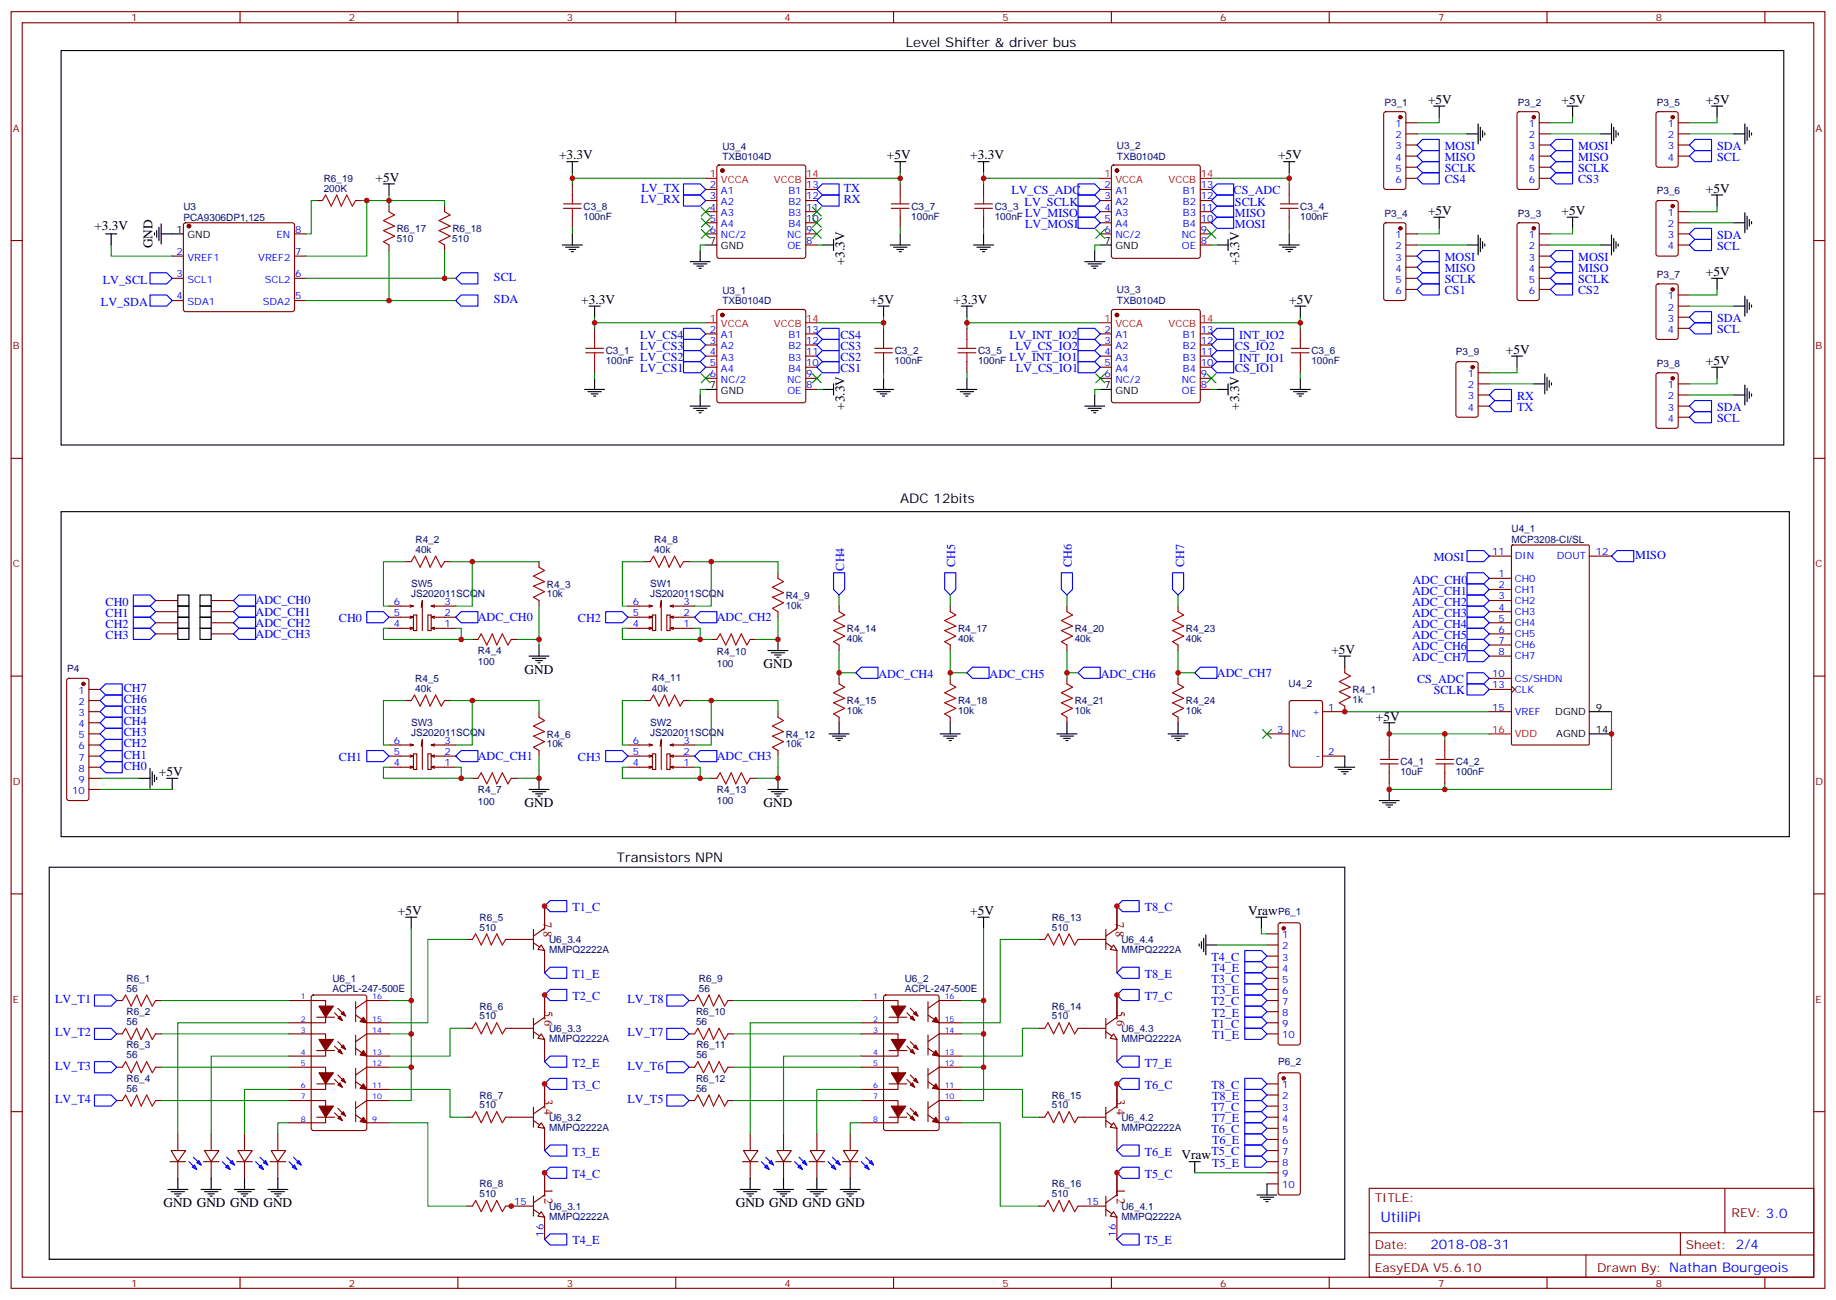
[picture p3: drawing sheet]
<svg xmlns="http://www.w3.org/2000/svg" width="583mm" height="413mm" viewBox="0 0 583 413" stroke-linecap="round" stroke-linejoin="round" font-family="sans-serif">
<defs><g id="words">
<text font-size="4.6" fill="#00f" x="438.1" y="387.9">UtiliPi</text>
<g font-size="4.2">
<text x="287.5" y="15">Level Shifter &amp; driver bus</text>
<text x="453.3" y="33">+5V</text>
<text x="495.7" y="33">+5V</text>
<text x="541.5" y="33">+5V</text>
<text x="177.4" y="50.6">+3.3V</text>
<text x="281.5" y="50.6">+5V</text>
<text x="308" y="50.6">+3.3V</text>
<text x="405.7" y="50.6">+5V</text>
<text x="119.2" y="57.7">+5V</text>
<text x="541.5" y="61.2">+5V</text>
<text x="453.3" y="68.3">+5V</text>
<text x="495.7" y="68.3">+5V</text>
<text x="30" y="73.1">+3.3V</text>
<text x="48.4" y="78.8" transform="rotate(-90 48.4 78.8)">GND</text>
<text x="268.1" y="84.3" transform="rotate(-90 268.1 84.3)">+3.3V</text>
<text x="393.4" y="84.3" transform="rotate(-90 393.4 84.3)">+3.3V</text>
<text x="541.5" y="87.7">+5V</text>
<text x="184.5" y="96.5">+3.3V</text>
<text x="276.2" y="96.5">+5V</text>
<text x="302.7" y="96.5">+3.3V</text>
<text x="409.2" y="96.5">+5V</text>
<text x="478" y="112.4">+5V</text>
<text x="541.5" y="115.9">+5V</text>
<text x="268.1" y="130.1" transform="rotate(-90 268.1 130.1)">+3.3V</text>
<text x="393.4" y="130.1" transform="rotate(-90 393.4 130.1)">+3.3V</text>
<text x="285.8" y="159.6">ADC 12bits</text>
<text x="422.6" y="207.6">+5V</text>
<text x="166.5" y="214">GND</text>
<text x="242.4" y="212.2">GND</text>
<text x="436.7" y="228.8">+5V</text>
<text x="50.4" y="246.4">+5V</text>
<text x="166.5" y="256.3">GND</text>
<text x="242.4" y="256.3">GND</text>
<text x="195.8" y="273.6">Transistors NPN</text>
<text x="126.3" y="290.5">+5V</text>
<text x="308" y="290.5">+5V</text>
<text x="396.2" y="290.5">Vraw</text>
<text x="375" y="368.1">Vraw</text>
<text x="51.9" y="383.3">GND GND GND GND</text>
<text x="233.5" y="383.3">GND GND GND GND</text>
</g>
<text font-size="4.2" fill="#00f" x="454" y="396.7">2018-08-31</text>
<g font-size="3.9" fill="#00f">
<text x="458.6" y="47.6">MOSI</text>
<text x="500.9" y="47.6">MOSI</text>
<text x="545" y="47.6">SDA</text>
<text x="458.6" y="51.1">MISO</text>
<text x="500.9" y="51.1">MISO</text>
<text x="545" y="51.1">SCL</text>
<text x="458.6" y="54.7">SCLK</text>
<text x="458.6" y="58.2">CS4</text>
<text x="500.9" y="54.7">SCLK</text>
<text x="500.9" y="58.2">CS3</text>
<text x="203.4" y="64.5">LV_RX</text>
<text x="203.6" y="60.9">LV_TX</text>
<text x="267.8" y="60.9">TX</text>
<text x="267.8" y="64.5">RX</text>
<text x="321" y="61.7">LV_CS_ADC</text>
<text x="325.2" y="65.3">LV_SCLK</text>
<text x="391.6" y="61.7">CS_ADC</text>
<text x="392" y="65.3">SCLK</text>
<text x="325.4" y="68.8">LV_MISO</text>
<text x="392" y="68.8">MISO</text>
<text x="325.4" y="72.3">LV_MOSI</text>
<text x="392" y="72.3">MOSI</text>
<text x="545" y="75.8">SDA</text>
<text x="458.6" y="82.9">MOSI</text>
<text x="500.9" y="82.9">MOSI</text>
<text x="545" y="79.3">SCL</text>
<text x="156.8" y="89.3">SCL</text>
<text x="458.6" y="86.4">MISO</text>
<text x="458.6" y="90">SCLK</text>
<text x="500.9" y="86.4">MISO</text>
<text x="500.9" y="90">SCLK</text>
<text x="32.6" y="90.1">LV_SCL</text>
<text x="458.6" y="93.5">CS1</text>
<text x="500.9" y="93.5">CS2</text>
<text x="32" y="97.2">LV_SDA</text>
<text x="156.8" y="96.3">SDA</text>
<text x="203.2" y="107.6">LV_CS4</text>
<text x="266.7" y="107.6">CS4</text>
<text x="320.5" y="107.6">LV_INT_IO2</text>
<text x="393.4" y="107.6">INT_IO2</text>
<text x="545" y="102.3">SDA</text>
<text x="545" y="105.8">SCL</text>
<text x="203.2" y="111.1">LV_CS3</text>
<text x="266.7" y="111.1">CS3</text>
<text x="322.3" y="111.1">LV_CS_IO2</text>
<text x="392" y="111.1">CS_IO2</text>
<text x="203.2" y="114.7">LV_CS2</text>
<text x="203.2" y="118.2">LV_CS1</text>
<text x="266.7" y="114.7">CS2</text>
<text x="266.7" y="118.2">CS1</text>
<text x="320.5" y="114.6">LV_INT_IO1</text>
<text x="322.4" y="118.2">LV_CS_IO1</text>
<text x="392" y="118.2">CS_IO1</text>
<text x="393.4" y="115">INT_IO1</text>
<text x="481.5" y="127">RX</text>
<text x="481.5" y="130.5">TX</text>
<text x="545" y="130.5">SDA</text>
<text x="545" y="134">SCL</text>
<text x="455.1" y="178.1">MOSI</text>
<text x="519.1" y="177.4">MISO</text>
<text x="267.9" y="181.1" transform="rotate(-90 267.9 181.1)">CH4</text>
<text x="303.2" y="180.1" transform="rotate(-90 303.2 180.1)">CH5</text>
<text x="340.2" y="180.2" transform="rotate(-90 340.2 180.2)">CH6</text>
<text x="375.9" y="180.2" transform="rotate(-90 375.9 180.2)">CH7</text>
<text x="448.4" y="185.4">ADC_CH0</text>
<text x="81.1" y="191.9">ADC_CH0</text>
<text x="448.2" y="188.8">ADC_CH1</text>
<text x="33.5" y="192.3">CH0</text>
<text x="33.5" y="195.8">CH1</text>
<text x="81.1" y="195.5">ADC_CH1</text>
<text x="107.6" y="197.5">CH0</text>
<text x="151.7" y="197.2">ADC_CH0</text>
<text x="183.4" y="197.5">CH2</text>
<text x="227.5" y="197.2">ADC_CH2</text>
<text x="448.2" y="192.4">ADC_CH2</text>
<text x="448.2" y="195.9">ADC_CH3</text>
<text x="33.5" y="199.3">CH2</text>
<text x="33.5" y="202.8">CH3</text>
<text x="81.1" y="199">ADC_CH2</text>
<text x="81.1" y="202.5">ADC_CH3</text>
<text x="448.2" y="199.4">ADC_CH4</text>
<text x="448.2" y="202.9">ADC_CH5</text>
<text x="448.2" y="206.5">ADC_CH6</text>
<text x="278.8" y="215.2">ADC_CH4</text>
<text x="314.1" y="215.2">ADC_CH5</text>
<text x="349.4" y="215.2">ADC_CH6</text>
<text x="386.3" y="214.9">ADC_CH7</text>
<text x="448.2" y="210">ADC_CH7</text>
<text x="39.3" y="219.7">CH7</text>
<text x="449.8" y="216.9">CS_ADC</text>
<text x="455.1" y="220.4">SCLK</text>
<text x="39.3" y="226.7">CH5</text>
<text x="39.3" y="223.2">CH6</text>
<text x="39.3" y="233.8">CH3</text>
<text x="39.3" y="230.3">CH4</text>
<text x="39.3" y="237.3">CH2</text>
<text x="39.3" y="244.4">CH0</text>
<text x="39.3" y="240.9">CH1</text>
<text x="107.6" y="241.6">CH1</text>
<text x="151.7" y="241.3">ADC_CH1</text>
<text x="183.4" y="241.6">CH3</text>
<text x="227.5" y="241.3">ADC_CH3</text>
<text x="181.7" y="289.2">T1_C</text>
<text x="363.4" y="289.2">T8_C</text>
<text x="384.5" y="305.1">T4_C</text>
<text x="181.7" y="310.4">T1_E</text>
<text x="363.4" y="310.4">T8_E</text>
<text x="384.7" y="308.7">T4_E</text>
<text x="181.7" y="317.5">T2_C</text>
<text x="363.4" y="317.5">T7_C</text>
<text x="384.5" y="312.2">T3_C</text>
<text x="384.7" y="315.7">T3_E</text>
<text x="17.5" y="318.5">LV_T1</text>
<text x="199.2" y="318.5">LV_T8</text>
<text x="384.5" y="319.2">T2_C</text>
<text x="384.7" y="322.8">T2_E</text>
<text x="17.5" y="329">LV_T2</text>
<text x="199.2" y="329">LV_T7</text>
<text x="384.5" y="326.3">T1_C</text>
<text x="384.7" y="329.8">T1_E</text>
<text x="17.5" y="339.6">LV_T3</text>
<text x="181.7" y="338.7">T2_E</text>
<text x="199.2" y="339.6">LV_T6</text>
<text x="363.4" y="338.7">T7_E</text>
<text x="181.7" y="345.7">T3_C</text>
<text x="363.4" y="345.7">T6_C</text>
<text x="384.5" y="345.7">T8_C</text>
<text x="17.5" y="350.2">LV_T4</text>
<text x="199.2" y="350.2">LV_T5</text>
<text x="384.5" y="352.7">T7_C</text>
<text x="384.7" y="349.2">T8_E</text>
<text x="384.5" y="359.8">T6_C</text>
<text x="384.7" y="356.3">T7_E</text>
<text x="384.7" y="363.4">T6_E</text>
<text x="181.7" y="366.9">T3_E</text>
<text x="363.4" y="366.9">T6_E</text>
<text x="384.5" y="366.8">T5_C</text>
<text x="384.7" y="370.4">T5_E</text>
<text x="181.7" y="373.9">T4_C</text>
<text x="363.4" y="373.9">T5_C</text>
<text x="181.7" y="395.1">T4_E</text>
<text x="363.4" y="395.1">T5_E</text>
</g>
<g font-size="3.9" fill="#800">
<text x="172.5" y="292.6" transform="rotate(90 172.5 292.6)">7,8</text>
<text x="354.2" y="292.6" transform="rotate(90 354.2 292.6)">7,8</text>
<text x="172.9" y="320.9" transform="rotate(90 172.9 320.9)">5,6</text>
<text x="354.5" y="320.9" transform="rotate(90 354.5 320.9)">5,6</text>
<text x="172.9" y="349.1" transform="rotate(90 172.9 349.1)">3,4</text>
<text x="354.5" y="349.1" transform="rotate(90 354.5 349.1)">3,4</text>
<text x="172.9" y="377.3" transform="rotate(90 172.9 377.3)">1,2</text>
<text x="354.5" y="377.3" transform="rotate(90 354.5 377.3)">1,2</text>
<text x="436.4" y="381.5">TITLE:</text>
<text x="549.6" y="386.5">REV: 3.0</text>
<text x="436.4" y="396.7">Date:</text>
<text x="535.2" y="396.7">Sheet: 2/4</text>
<text x="436.4" y="403.8">EasyEDA V5.6.10</text>
<text x="506.9" y="403.8">Drawn By: Nathan Bourgeois</text>
</g>
<g font-size="3.2" fill="#800">
<text x="41.6" y="6.7">1</text>
<text x="110.8" y="6.7">2</text>
<text x="179.9" y="6.7">3</text>
<text x="249.1" y="6.7">4</text>
<text x="318.2" y="6.7">5</text>
<text x="387.3" y="6.7">6</text>
<text x="456.5" y="6.7">7</text>
<text x="525.6" y="6.7">8</text>
<text x="4.1" y="41.8">A</text>
<text x="576.3" y="41.8">A</text>
<text x="4.1" y="110.9">B</text>
<text x="576.3" y="110.9">B</text>
<text x="4.1" y="180.1">C</text>
<text x="576.3" y="180.1">C</text>
<text x="4.1" y="249.2">D</text>
<text x="576.3" y="249.2">D</text>
<text x="4.1" y="318.4">E</text>
<text x="576.3" y="318.4">E</text>
<text x="41.6" y="408.5">1</text>
<text x="110.8" y="408.5">2</text>
<text x="179.9" y="408.5">3</text>
<text x="249.1" y="408.5">4</text>
<text x="318.2" y="408.5">5</text>
<text x="387.3" y="408.5">6</text>
<text x="456.5" y="408.5">7</text>
<text x="525.6" y="408.5">8</text>
</g>
<g font-size="3.2" fill="#000080">
<text x="439.5" y="33.5">P3_1</text>
<text x="481.8" y="33.5">P3_2</text>
<text x="525.9" y="33.5">P3_5</text>
<text x="229.3" y="47.6">U3_4</text>
<text x="354.5" y="47.3">U3_2</text>
<text x="229.3" y="50.8">TXB0104D</text>
<text x="354.5" y="50.8">TXB0104D</text>
<text x="102.7" y="57.7">R6_19</text>
<text x="102.7" y="60.9">200K</text>
<text x="525.9" y="61.7">P3_6</text>
<text x="58.2" y="70.2">PCA9306DP1,125</text>
<text x="58.2" y="66.7">U3</text>
<text x="185.2" y="69.8">100nF</text>
<text x="185.2" y="66.6">C3_8</text>
<text x="289.3" y="69.8">100nF</text>
<text x="289.3" y="66.6">C3_7</text>
<text x="315.7" y="69.8">100nF</text>
<text x="315.7" y="66.6">C3_3</text>
<text x="412.7" y="69.8">100nF</text>
<text x="412.8" y="66.6">C3_4</text>
<text x="439.5" y="68.8">P3_4</text>
<text x="481.8" y="68.8">P3_3</text>
<text x="125.9" y="76.8">510</text>
<text x="125.9" y="73.6">R6_17</text>
<text x="143.6" y="76.8">510</text>
<text x="143.6" y="73.6">R6_18</text>
<text x="525.9" y="88.2">P3_7</text>
<text x="229.3" y="93.5">U3_1</text>
<text x="354.5" y="93.1">U3_3</text>
<text x="229.3" y="96.6">TXB0104D</text>
<text x="354.5" y="96.6">TXB0104D</text>
<text x="192.3" y="112.4">C3_1</text>
<text x="284" y="112.4">C3_2</text>
<text x="310.4" y="112.4">C3_5</text>
<text x="416.3" y="112.4">C3_6</text>
<text x="462.1" y="112.6">P3_9</text>
<text x="192.3" y="115.7">100nF</text>
<text x="284" y="115.7">100nF</text>
<text x="310.4" y="115.7">100nF</text>
<text x="416.3" y="115.7">100nF</text>
<text x="525.9" y="116.4">P3_8</text>
<text x="131.9" y="172.3">R4_2</text>
<text x="207.7" y="172.5">R4_8</text>
<text x="479.8" y="172.5">MCP3208-CI/SL</text>
<text x="479.8" y="169">U4_1</text>
<text x="131.9" y="175.5">40k</text>
<text x="207.7" y="175.5">40k</text>
<text x="130.5" y="189.6">JS202011SCQN</text>
<text x="130.5" y="186.4">SW5</text>
<text x="173.6" y="189.7">10k</text>
<text x="173.6" y="186.6">R4_3</text>
<text x="206.3" y="189.6">JS202011SCQN</text>
<text x="206.3" y="186.4">SW1</text>
<text x="249.4" y="190.1">R4_9</text>
<text x="249.4" y="193.2">10k</text>
<text x="268.8" y="203.8">40k</text>
<text x="268.8" y="200.7">R4_14</text>
<text x="304.1" y="203.8">40k</text>
<text x="304.1" y="200.7">R4_17</text>
<text x="341.1" y="203.8">40k</text>
<text x="341.1" y="200.7">R4_20</text>
<text x="376.4" y="203.8">40k</text>
<text x="376.4" y="200.7">R4_23</text>
<text x="151.7" y="207.8">R4_4</text>
<text x="227.5" y="208.1">R4_10</text>
<text x="21.3" y="213.4">P4</text>
<text x="151.7" y="211.3">100</text>
<text x="227.5" y="211.6">100</text>
<text x="131.8" y="219.6">40k</text>
<text x="131.8" y="216.6">R4_5</text>
<text x="206.9" y="219.6">40k</text>
<text x="206.9" y="216.3">R4_11</text>
<text x="409" y="218.2">U4_2</text>
<text x="429.3" y="220.1">R4_1</text>
<text x="268.8" y="226.7">10k</text>
<text x="268.8" y="223.6">R4_15</text>
<text x="304.1" y="226.7">10k</text>
<text x="304.1" y="223.6">R4_18</text>
<text x="341.1" y="226.7">10k</text>
<text x="341.1" y="223.6">R4_21</text>
<text x="376.4" y="226.7">10k</text>
<text x="376.4" y="223.6">R4_24</text>
<text x="429.3" y="223.2">1k</text>
<text x="130.5" y="233.7">JS202011SCQN</text>
<text x="130.5" y="230.5">SW3</text>
<text x="206.3" y="233.7">JS202011SCQN</text>
<text x="206.3" y="230.5">SW2</text>
<text x="173.6" y="237.3">10k</text>
<text x="173.6" y="234.2">R4_6</text>
<text x="249.4" y="237.3">10k</text>
<text x="249.4" y="234.2">R4_12</text>
<text x="444.5" y="243">C4_1</text>
<text x="462.1" y="243">C4_2</text>
<text x="151.7" y="251.9">R4_7</text>
<text x="227.5" y="251.9">R4_13</text>
<text x="444.5" y="246.1">10uF</text>
<text x="462.1" y="246.1">100nF</text>
<text x="151.7" y="255.7">100</text>
<text x="227.5" y="255.4">100</text>
<text x="152.2" y="292.3">R6_5</text>
<text x="333.9" y="292.3">R6_13</text>
<text x="405.7" y="290.7">P6_1</text>
<text x="152.2" y="295.5">510</text>
<text x="174.3" y="299.5">U6_3.4</text>
<text x="333.9" y="295.5">510</text>
<text x="356" y="299.5">U6_4.4</text>
<text x="174.3" y="302.6">MMPQ2222A</text>
<text x="356" y="302.6">MMPQ2222A</text>
<text x="40.2" y="311.7">R6_1</text>
<text x="105.5" y="311.7">U6_1</text>
<text x="221.8" y="311.7">R6_9</text>
<text x="287.2" y="311.7">U6_2</text>
<text x="40.2" y="314.9">56</text>
<text x="105.5" y="314.9">ACPL-247-500E</text>
<text x="221.8" y="314.9">56</text>
<text x="287.2" y="314.9">ACPL-247-500E</text>
<text x="40.2" y="322.2">R6_2</text>
<text x="152.2" y="323.7">510</text>
<text x="152.2" y="320.6">R6_6</text>
<text x="220.9" y="322.2">R6_10</text>
<text x="333.9" y="323.7">510</text>
<text x="333.9" y="320.6">R6_14</text>
<text x="40.2" y="325.4">56</text>
<text x="174.3" y="327.7">U6_3.3</text>
<text x="220.9" y="325.4">56</text>
<text x="356" y="327.7">U6_4.3</text>
<text x="40.1" y="332.8">R6_3</text>
<text x="174.3" y="330.8">MMPQ2222A</text>
<text x="221" y="332.8">R6_11</text>
<text x="356" y="330.8">MMPQ2222A</text>
<text x="40.1" y="336">56</text>
<text x="221" y="336">56</text>
<text x="405.7" y="338.3">P6_2</text>
<text x="40.2" y="346.6">56</text>
<text x="40.2" y="343.4">R6_4</text>
<text x="220.9" y="346.6">56</text>
<text x="220.9" y="343.4">R6_12</text>
<text x="152.2" y="351.9">510</text>
<text x="152.2" y="348.8">R6_7</text>
<text x="333.9" y="351.9">510</text>
<text x="333.9" y="348.8">R6_15</text>
<text x="174.3" y="359">MMPQ2222A</text>
<text x="174.3" y="355.9">U6_3.2</text>
<text x="356" y="359">MMPQ2222A</text>
<text x="356" y="355.9">U6_4.2</text>
<text x="152.2" y="377">R6_8</text>
<text x="333.9" y="377">R6_16</text>
<text x="152.2" y="380.1">510</text>
<text x="333.9" y="380.1">510</text>
<text x="174.3" y="387.3">MMPQ2222A</text>
<text x="174.3" y="384.1">U6_3.1</text>
<text x="356" y="387.3">MMPQ2222A</text>
<text x="356" y="384.1">U6_4.1</text>
</g>
<g font-size="3.2" fill="#00f">
<text x="442.9" y="40.4">1</text>
<text x="485.3" y="40.4">1</text>
<text x="529.4" y="40.4">1</text>
<text x="442.9" y="43.9">2</text>
<text x="442.9" y="47.4">3</text>
<text x="485.3" y="43.9">2</text>
<text x="485.3" y="47.4">3</text>
<text x="529.4" y="43.9">2</text>
<text x="529.4" y="47.4">3</text>
<text x="442.9" y="51">4</text>
<text x="485.3" y="51">4</text>
<text x="529.4" y="51">4</text>
<text x="225.3" y="59.8">2</text>
<text x="255.9" y="59.8">13</text>
<text x="350.6" y="59.8">2</text>
<text x="381.2" y="59.8">13</text>
<text x="442.9" y="54.5">5</text>
<text x="442.9" y="58">6</text>
<text x="485.3" y="54.5">5</text>
<text x="485.3" y="58">6</text>
<text x="225.3" y="63.3">3</text>
<text x="228.8" y="61.6">A1</text>
<text x="228.8" y="65.1">A2</text>
<text x="250.3" y="65.1">B2</text>
<text x="250.3" y="61.6">B1</text>
<text x="255.9" y="63.3">12</text>
<text x="350.6" y="63.3">3</text>
<text x="354.1" y="61.6">A1</text>
<text x="354.1" y="65.1">A2</text>
<text x="375.5" y="65.1">B2</text>
<text x="375.5" y="61.6">B1</text>
<text x="381.2" y="63.3">12</text>
<text x="225.3" y="66.9">4</text>
<text x="225.3" y="70.4">5</text>
<text x="228.8" y="68.6">A3</text>
<text x="250.3" y="68.6">B3</text>
<text x="255.9" y="70.4">10</text>
<text x="255.9" y="66.9">11</text>
<text x="350.6" y="66.9">4</text>
<text x="350.6" y="70.4">5</text>
<text x="354.1" y="68.6">A3</text>
<text x="375.5" y="68.6">B3</text>
<text x="381.2" y="70.4">10</text>
<text x="381.2" y="66.9">11</text>
<text x="529.4" y="68.6">1</text>
<text x="87.8" y="75.7">EN</text>
<text x="93.7" y="73.9">8</text>
<text x="225.3" y="73.9">6</text>
<text x="228.8" y="72.1">A4</text>
<text x="228.8" y="75.7">NC/2</text>
<text x="249.9" y="75.7">NC</text>
<text x="250.3" y="72.1">B4</text>
<text x="255.9" y="77.4">8</text>
<text x="255.9" y="73.9">9</text>
<text x="350.6" y="73.9">6</text>
<text x="354.1" y="72.1">A4</text>
<text x="354.1" y="75.7">NC/2</text>
<text x="375.1" y="75.7">NC</text>
<text x="375.5" y="72.1">B4</text>
<text x="381.2" y="77.4">8</text>
<text x="381.2" y="73.9">9</text>
<text x="442.9" y="75.7">1</text>
<text x="485.3" y="75.7">1</text>
<text x="529.4" y="72.1">2</text>
<text x="529.4" y="75.7">3</text>
<text x="56" y="81">2</text>
<text x="59.5" y="82.7">VREF1</text>
<text x="82" y="82.7">VREF2</text>
<text x="93.7" y="81">7</text>
<text x="250" y="79.2">OE</text>
<text x="375.2" y="79.2">OE</text>
<text x="442.9" y="79.2">2</text>
<text x="442.9" y="82.7">3</text>
<text x="485.3" y="79.2">2</text>
<text x="485.3" y="82.7">3</text>
<text x="529.4" y="79.2">4</text>
<text x="56" y="88">3</text>
<text x="59.5" y="89.8">SCL1</text>
<text x="84" y="89.8">SCL2</text>
<text x="93.7" y="88">6</text>
<text x="442.9" y="86.3">4</text>
<text x="442.9" y="89.8">5</text>
<text x="485.3" y="86.3">4</text>
<text x="485.3" y="89.8">5</text>
<text x="56" y="95.1">4</text>
<text x="93.7" y="95.1">5</text>
<text x="442.9" y="93.3">6</text>
<text x="485.3" y="93.3">6</text>
<text x="529.4" y="95.1">1</text>
<text x="59.5" y="96.8">SDA1</text>
<text x="83.4" y="96.8">SDA2</text>
<text x="529.4" y="98.6">2</text>
<text x="225.3" y="105.7">2</text>
<text x="228.8" y="107.4">A1</text>
<text x="250.3" y="107.4">B1</text>
<text x="255.9" y="105.7">13</text>
<text x="350.6" y="105.7">2</text>
<text x="354.1" y="107.4">A1</text>
<text x="375.5" y="107.4">B1</text>
<text x="381.2" y="105.7">13</text>
<text x="529.4" y="102.1">3</text>
<text x="529.4" y="105.7">4</text>
<text x="225.3" y="109.2">3</text>
<text x="225.3" y="112.7">4</text>
<text x="228.8" y="110.9">A2</text>
<text x="250.3" y="110.9">B2</text>
<text x="255.9" y="112.7">11</text>
<text x="255.9" y="109.2">12</text>
<text x="350.6" y="109.2">3</text>
<text x="350.6" y="112.7">4</text>
<text x="354.1" y="110.9">A2</text>
<text x="375.5" y="110.9">B2</text>
<text x="381.2" y="112.7">11</text>
<text x="381.2" y="109.2">12</text>
<text x="225.3" y="116.2">5</text>
<text x="225.3" y="119.8">6</text>
<text x="228.8" y="114.5">A3</text>
<text x="228.8" y="118">A4</text>
<text x="250.3" y="118">B4</text>
<text x="250.3" y="114.5">B3</text>
<text x="255.9" y="119.8">9</text>
<text x="255.9" y="116.2">10</text>
<text x="350.6" y="116.2">5</text>
<text x="350.6" y="119.8">6</text>
<text x="354.1" y="114.5">A3</text>
<text x="354.1" y="118">A4</text>
<text x="375.5" y="118">B4</text>
<text x="375.5" y="114.5">B3</text>
<text x="381.2" y="119.8">9</text>
<text x="381.2" y="116.2">10</text>
<text x="465.9" y="119.8">1</text>
<text x="228.8" y="121.5">NC/2</text>
<text x="249.9" y="121.5">NC</text>
<text x="250" y="125.1">OE</text>
<text x="255.9" y="123.3">8</text>
<text x="354.1" y="121.5">NC/2</text>
<text x="375.1" y="121.5">NC</text>
<text x="375.2" y="125.1">OE</text>
<text x="381.2" y="123.3">8</text>
<text x="465.9" y="123.3">2</text>
<text x="529.4" y="123.3">1</text>
<text x="465.9" y="126.8">3</text>
<text x="465.9" y="130.4">4</text>
<text x="529.4" y="126.8">2</text>
<text x="529.4" y="130.4">3</text>
<text x="529.4" y="133.9">4</text>
<text x="473.6" y="176.2">11</text>
<text x="480.8" y="177.6">DIN</text>
<text x="494.2" y="177.6">DOUT</text>
<text x="506.6" y="176.2">12</text>
<text x="475.6" y="183.3">1</text>
<text x="480.8" y="184.7">CH0</text>
<text x="475.6" y="190.3">3</text>
<text x="475.6" y="186.8">2</text>
<text x="480.8" y="191.7">CH2</text>
<text x="480.8" y="188.2">CH1</text>
<text x="125" y="195.6">5</text>
<text x="125" y="192.1">6</text>
<text x="141.1" y="195.6">2</text>
<text x="141.1" y="192.1">3</text>
<text x="200.8" y="195.6">5</text>
<text x="200.8" y="192.1">6</text>
<text x="217" y="195.6">2</text>
<text x="217" y="192.1">3</text>
<text x="475.6" y="193.9">4</text>
<text x="475.6" y="197.4">5</text>
<text x="480.8" y="195.3">CH3</text>
<text x="125" y="199.1">4</text>
<text x="141.1" y="199.1">1</text>
<text x="200.8" y="199.1">4</text>
<text x="217" y="199.1">1</text>
<text x="475.6" y="200.9">6</text>
<text x="480.8" y="198.8">CH4</text>
<text x="480.8" y="202.3">CH5</text>
<text x="475.6" y="204.4">7</text>
<text x="475.6" y="208">8</text>
<text x="480.8" y="205.8">CH6</text>
<text x="480.8" y="209.4">CH7</text>
<text x="473.6" y="215">10</text>
<text x="24.9" y="220.3">1</text>
<text x="473.6" y="218.5">13</text>
<text x="480.8" y="216.4">CS/SHDN</text>
<text x="480.8" y="220">CLK</text>
<text x="24.9" y="223.8">2</text>
<text x="24.9" y="227.4">3</text>
<text x="416.5" y="227">+</text>
<text x="421.6" y="225.6">1</text>
<text x="473.6" y="225.6">15</text>
<text x="480.8" y="227">VREF</text>
<text x="24.9" y="230.9">4</text>
<text x="405.4" y="232.7">3</text>
<text x="24.9" y="234.4">5</text>
<text x="24.9" y="237.9">6</text>
<text x="125" y="239.7">5</text>
<text x="125" y="236.2">6</text>
<text x="141.1" y="239.7">2</text>
<text x="141.1" y="236.2">3</text>
<text x="200.8" y="239.7">5</text>
<text x="200.8" y="236.2">6</text>
<text x="217" y="239.7">2</text>
<text x="217" y="236.2">3</text>
<text x="409.9" y="234.1">NC</text>
<text x="421.6" y="239.7">2</text>
<text x="24.9" y="241.5">7</text>
<text x="24.9" y="245">8</text>
<text x="125" y="243.2">4</text>
<text x="141.1" y="243.2">1</text>
<text x="200.8" y="243.2">4</text>
<text x="217" y="243.2">1</text>
<text x="417.7" y="241.1">-</text>
<text x="24.9" y="248.5">9</text>
<text x="22.9" y="252.1">10</text>
<text x="407" y="297.9">1</text>
<text x="407" y="301.4">2</text>
<text x="407" y="305">3</text>
<text x="407" y="308.5">4</text>
<text x="407" y="312">5</text>
<text x="407" y="315.6">6</text>
<text x="407" y="319.1">7</text>
<text x="407" y="322.6">8</text>
<text x="407" y="326.1">9</text>
<text x="407" y="329.7">10</text>
<text x="407" y="345.5">1</text>
<text x="407" y="349.1">2</text>
<text x="407" y="352.6">3</text>
<text x="407" y="356.1">4</text>
<text x="407" y="359.7">5</text>
<text x="407" y="363.2">6</text>
<text x="407" y="366.7">7</text>
<text x="407" y="370.2">8</text>
<text x="407" y="373.8">9</text>
<text x="407" y="377.3">10</text>
<text x="163.2" y="382.6">15</text>
<text x="344.9" y="382.6">15</text>
<text x="172.5" y="392.6" transform="rotate(-90 172.5 392.6)">16</text>
<text x="354.2" y="392.6" transform="rotate(-90 354.2 392.6)">16</text>
</g>
<g font-size="3.2" fill="#f00">
<text x="225.3" y="56.3">1</text>
<text x="228.8" y="58">VCCA</text>
<text x="245.7" y="58">VCCB</text>
<text x="255.9" y="56.3">14</text>
<text x="350.6" y="56.3">1</text>
<text x="354.1" y="58">VCCA</text>
<text x="370.9" y="58">VCCB</text>
<text x="381.2" y="56.3">14</text>
<text x="225.3" y="102.1">1</text>
<text x="228.8" y="103.9">VCCA</text>
<text x="245.7" y="103.9">VCCB</text>
<text x="255.9" y="102.1">14</text>
<text x="350.6" y="102.1">1</text>
<text x="354.1" y="103.9">VCCA</text>
<text x="370.9" y="103.9">VCCB</text>
<text x="381.2" y="102.1">14</text>
<text x="473.6" y="232.7">16</text>
<text x="480.8" y="234.1">VDD</text>
</g>
<g font-size="3.2">
<text x="56" y="73.9">1</text>
<text x="59.5" y="75.7">GND</text>
<text x="225.3" y="77.4">7</text>
<text x="350.6" y="77.4">7</text>
<text x="228.8" y="79.2">GND</text>
<text x="354.1" y="79.2">GND</text>
<text x="225.3" y="123.3">7</text>
<text x="228.8" y="125.1">GND</text>
<text x="350.6" y="123.3">7</text>
<text x="354.1" y="125.1">GND</text>
<text x="493.7" y="227">DGND</text>
<text x="506.6" y="225.6">9</text>
<text x="506.6" y="232.7">14</text>
<text x="494" y="234.1">AGND</text>
</g>
<g font-size="2.5" fill="#00f">
<text x="95.4" y="317.3">1</text>
<text x="118.2" y="317.3">16</text>
<text x="277.1" y="317.3">1</text>
<text x="299.9" y="317.3">16</text>
<text x="95.4" y="324.4">2</text>
<text x="95.4" y="327.9">3</text>
<text x="118.2" y="324.4">15</text>
<text x="118.2" y="327.9">14</text>
<text x="277.1" y="324.4">2</text>
<text x="277.1" y="327.9">3</text>
<text x="299.9" y="324.4">15</text>
<text x="299.9" y="327.9">14</text>
<text x="95.4" y="335">4</text>
<text x="118.2" y="335">13</text>
<text x="277.1" y="335">4</text>
<text x="299.9" y="335">13</text>
<text x="95.4" y="338.5">5</text>
<text x="118.2" y="338.5">12</text>
<text x="277.1" y="338.5">5</text>
<text x="299.9" y="338.5">12</text>
<text x="95.4" y="345.5">6</text>
<text x="118.2" y="345.5">11</text>
<text x="277.1" y="345.5">6</text>
<text x="299.9" y="345.5">11</text>
<text x="95.4" y="349.1">7</text>
<text x="118.2" y="349.1">10</text>
<text x="277.1" y="349.1">7</text>
<text x="299.9" y="349.1">10</text>
<text x="95.4" y="356.1">8</text>
<text x="118.2" y="356.1">9</text>
<text x="277.1" y="356.1">8</text>
<text x="299.9" y="356.1">9</text>
</g>
</g></defs>
<path d="M19.4 16.1h546.8v125.2h-546.8zM19.4 162.5h548.6v103.1h-548.6zM504.5 226h7M504.5 233h7M15.6 275.3h411.3v124.5h-411.3z" fill="none" stroke="#000" stroke-width=".35"/>
<g fill="none" stroke="#870000" stroke-width=".35">
<path d="M3.5 3.7h575.8v405.3h-575.8zM7.1 7.2h568.6v398.3h-568.6zM76.2 3.7v3.5M145.3 3.7v3.5M214.5 3.7v3.5M283.6 3.7v3.5M352.8 3.7v3.5M421.9 3.7v3.5M491.1 3.7v3.5M560.2 3.7v3.5M312.2 58.4v3.5M3.5 76.4h3.6"/>
<path d="M312.2 69v3.5M575.7 76.4h3.6M280.5 104.2v3.6M280.5 114.8v3.6M3.5 145.5h3.6M575.7 145.5h3.6M128.8 178.3h1.7M141.1 178.3h1.8M171.1 178.3v1.8M204.6 178.3h1.8M217 178.3h1.7M472.7 176.6h7.1"/>
<path d="M479.8 173.2l.3-.2h24l.3 .2 .1 63-.2 .3h-24.2l-.3-.2zM504.5 176.6h7M171.1 190.7v1.7M246.9 181.9v1.7M246.9 194.2v1.8M266.3 192.4v1.8M301.6 192.4v1.8M338.7 192.4v1.8M373.9 192.4v1.8M472.7 190.7h7.1M472.7 194.2h7.1M472.7 183.6h7.1"/>
<path d="M472.7 187.1h7.1M472.7 197.7h7.1M3.5 214.7h3.6M149.9 203h1.8M162.3 203h1.7M225.8 203h1.7M238.1 203h1.8M266.3 204.8v1.8M266.3 215.4v1.7M301.6 204.8v1.8M301.6 215.4v1.7M338.7 204.8v1.8"/>
<path d="M338.7 215.4v1.7M373.9 204.8v1.8M373.9 215.4v1.7M426.9 211.8v1.8M472.7 215.4h7.1M472.7 218.9h7.1M472.7 204.8h7.1M472.7 208.3h7.1M472.7 201.3h7.1M479.8 217.8l1 1.1-1 1.1M575.7 214.7h3.6M128.8 222.4h1.7"/>
<path d="M141.1 222.4h1.8M171.1 226v1.7M171.1 238.3v1.8M204.6 222.4h1.8M217 222.4h1.7M246.9 226v1.7M246.9 238.3v1.8M266.3 227.7v1.8M301.6 227.7v1.8M338.7 227.7v1.8M373.9 227.7v1.8M402.2 233h7"/>
<path d="M409.5 222.6l.4-.2h9.2l.7 .5v20l-.5 .6-9.4 .1-.6-.5-.1-20zM426.9 224.2v1.8h-7.1M441 234.8v3.5M458.6 234.8v3.5M472.7 226h7.1M149.9 247.1h1.8M162.3 247.1h1.7M225.8 247.1h1.7M238.1 247.1h1.8M419.8 240.1h7.1M441 245.4v3.5M458.6 245.4v3.5"/>
<path d="M3.5 283.8h3.6M148.2 298.3h1.7M160.5 298.3h1.8M329.8 298.3h1.8M342.2 298.3h1.8M575.7 283.8h3.6M37 317.7h1.8M49.4 317.7h1.8M91.7 317.7h11.7v7h-11.7M99 316.1l.5-.2h16.2l.7 .4v41.9l-.4 .7-16.5 .1-.7-.5v-41.9zM112.9 318v6.4M123.5 317.7h-7.1l-3.5 2.4"/>
<path d="M218.7 317.7h1.8M231.1 317.7h1.7M273.4 317.7h11.6v7h-11.6M280.7 316.1l.5-.2h16.2l.6 .4 .1 41.9-.5 .7-16.4 .1-.7-.5v-41.9zM294.6 318v6.4M305.2 317.7h-7.1l-3.5 2.4M37 328.3h1.8M37 338.8h1.8M49.4 328.3h1.8M49.4 338.8h1.8M91.7 328.3h11.7v7h-11.7M91.7 338.8h11.7v7.1h-11.7"/>
<path d="M100.5 323h5.7M100.5 333.6h5.7M106.2 321.6l2.5 2.4M106.2 332.1l2.5 2.5M107.2 320.1l2.5 2.5M107.2 330.7l2.5 2.5M112.9 322.3l3.5 2.4h7.1M112.9 328.6v6.4M112.9 339.2v6.3M112.9 332.8l3.5 2.5h7.1M123.5 328.3h-7.1l-3.5 2.4M123.5 338.8h-7.1l-3.5 2.5"/>
<path d="M148.2 326.5h1.7M160.5 326.5h1.8M218.7 328.3h1.8M218.7 338.8h1.8M231.1 328.3h1.7M231.1 338.8h1.7M273.4 328.3h11.6v7h-11.6M273.4 338.8h11.6v7.1h-11.6M282.2 323h5.7M282.2 333.6h5.7M287.9 321.6l2.4 2.4M287.9 332.1l2.4 2.5"/>
<path d="M288.9 320.1l2.5 2.5M288.9 330.7l2.5 2.5M294.6 322.3l3.5 2.4h7.1M294.6 332.8l3.5 2.5h7.1M294.6 328.6v6.4M294.6 339.2v6.3M305.2 328.3h-7.1l-3.5 2.4M305.2 338.8h-7.1l-3.5 2.5M329.8 326.5h1.8M342.2 326.5h1.8M3.5 353h3.6M37 349.4h1.8"/>
<path d="M49.4 349.4h1.8M91.7 349.4h11.7v7.1h-11.7M100.5 344.1h5.7M100.5 354.7h5.7M106.2 342.7l2.5 2.5M106.2 353.3l2.5 2.5M107.2 341.3l2.5 2.5M107.2 351.9l2.5 2.5M112.9 349.8v6.3M112.9 343.4l3.5 2.5h7.1M112.9 354l3.5 2.5h7.1M123.5 349.4h-7.1l-3.5 2.5"/>
<path d="M148.2 354.7h1.7M160.5 354.7h1.8M218.7 349.4h1.8M231.1 349.4h1.7M273.4 349.4h11.6v7.1h-11.6M282.2 344.1h5.7M282.2 354.7h5.7M287.9 342.7l2.4 2.5M287.9 353.3l2.4 2.5M288.9 341.3l2.5 2.5M288.9 351.9l2.5 2.5M294.6 343.4l3.5 2.5h7.1"/>
<path d="M294.6 354l3.5 2.5h7.1M294.6 349.8v6.3M305.2 349.4h-7.1l-3.5 2.5M329.8 354.7h1.8M342.2 354.7h1.8M575.7 353h3.6M169.3 379.8v6.3M172.9 379.4l-3.6 2.5M434.6 377.3h141.1v28.2h-141.1zM547.5 377.3v14.1M148.2 382.9h1.7M160.5 382.9h1.8"/>
<path d="M169.3 384l3.6 2.5M329.8 382.9h1.8M342.2 382.9h1.8M434.6 391.4h141.1M434.6 398.5h141.1M503.4 398.5v7M533.4 391.4v7.1M76.2 405.5v3.5M145.3 405.5v3.5M214.5 405.5v3.5M283.6 405.5v3.5M352.8 405.5v3.5"/>
<path d="M421.9 405.5v3.5M491.1 405.5v3.5M560.2 405.5v3.5"/>
</g>
<g fill="none" stroke="#a10000" stroke-width=".35">
<path d="M309.4 64.7h5.6M309.4 66.1h5.6M312.2 61.9v2.8M312.2 66.1v2.9M277.6 110.6h5.7M277.6 112h5.7M280.5 107.8v2.8M280.5 112v2.8M130.5 178.3l1.1-1.7 1.7 3.5 1.8-3.5 1.4 3.5 1.8-3.5 1.8 3.5 1-1.8M206.4 178.3l1-1.7 1.8 3.5 1.8-3.5 1.4 3.5 1.7-3.5 1.8 3.5 1.1-1.8M171.1 180.1l1.8 1.1-3.6 1.7 3.6 1.8-3.6 1.4 3.6 1.8-3.6 1.7 1.8 1.1M246.9 183.6l1.8 1.1-3.5 1.7 3.5 1.8-3.5 1.4 3.5 1.8-3.5 1.7 1.7 1.1"/>
<path d="M266.3 194.2l1.8 1.1-3.5 1.7 3.5 1.8-3.5 1.4 3.5 1.8-3.5 1.7 1.7 1.1M301.6 194.2l1.8 1.1-3.5 1.7 3.5 1.8-3.5 1.4 3.5 1.8-3.5 1.7 1.7 1.1M338.7 194.2l1.7 1.1-3.5 1.7 3.5 1.8-3.5 1.4 3.5 1.8-3.5 1.7 1.8 1.1M373.9 194.2l1.8 1.1-3.5 1.7 3.5 1.8-3.5 1.4 3.5 1.8-3.5 1.7 1.7 1.1M151.7 203l1.1-1.7 1.7 3.5 1.8-3.5 1.4 3.5 1.8-3.5 1.7 3.5 1.1-1.8M227.5 203l1.1-1.7 1.8 3.5 1.7-3.5 1.4 3.5 1.8-3.5 1.8 3.5 1-1.8M266.3 217.1l1.8 1.1-3.5 1.8 3.5 1.7-3.5 1.4 3.5 1.8-3.5 1.8 1.7 1M301.6 217.1l1.8 1.1-3.5 1.8 3.5 1.7-3.5 1.4 3.5 1.8-3.5 1.8 1.7 1M338.7 217.1l1.7 1.1-3.5 1.8 3.5 1.7-3.5 1.4 3.5 1.8-3.5 1.8 1.8 1M373.9 217.1l1.8 1.1-3.5 1.8 3.5 1.7-3.5 1.4 3.5 1.8-3.5 1.8 1.7 1M426.9 213.6l1.7 1.1-3.5 1.7 3.5 1.8-3.5 1.4 3.5 1.8-3.5 1.7 1.8 1.1M130.5 222.4l1.1-1.7 1.7 3.5 1.8-3.5 1.4 3.5 1.8-3.5 1.8 3.5 1-1.8"/>
<path d="M171.1 227.7l1.8 1.1-3.6 1.7 3.6 1.8-3.6 1.4 3.6 1.8-3.6 1.7 1.8 1.1M206.4 222.4l1-1.7 1.8 3.5 1.8-3.5 1.4 3.5 1.7-3.5 1.8 3.5 1.1-1.8M246.9 227.7l1.8 1.1-3.5 1.7 3.5 1.8-3.5 1.4 3.5 1.8-3.5 1.7 1.7 1.1M441 238.3v2.8M458.6 238.3v2.8M151.7 247.1l1.1-1.7 1.7 3.5 1.8-3.5 1.4 3.5 1.8-3.5 1.7 3.5 1.1-1.8M227.5 247.1l1.1-1.7 1.8 3.5 1.7-3.5 1.4 3.5 1.8-3.5 1.8 3.5 1-1.8M438.1 242.5h5.7M438.1 241.1h5.7M441 242.5v2.9M455.8 242.5h5.6M455.8 241.1h5.6"/>
<path d="M458.6 242.5v2.9M149.9 298.3l1.1-1.8 1.8 3.5 1.7-3.5 1.4 3.5 1.8-3.5 1.8 3.5 1-1.7M331.6 298.3l1.1-1.8 1.7 3.5 1.8-3.5 1.4 3.5 1.8-3.5 1.7 3.5 1.1-1.7M38.8 317.7l1.1-1.8 1.7 3.5 1.8-3.5 1.4 3.5 1.8-3.5 1.7 3.5 1.1-1.7M220.5 317.7l1-1.8 1.8 3.5 1.8-3.5 1.4 3.5 1.7-3.5 1.8 3.5 1.1-1.7M38.8 338.8l1.1-1.7 1.7 3.5 1.8-3.5 1.4 3.5 1.8-3.5 1.7 3.5 1.1-1.8M38.8 328.3l1.1-1.8 1.7 3.5 1.8-3.5 1.4 3.5 1.8-3.5 1.7 3.5 1.1-1.7M149.9 326.5l1.1-1.8 1.8 3.6 1.7-3.6 1.4 3.6 1.8-3.6 1.8 3.6 1-1.8M220.5 338.8l1-1.7 1.8 3.5 1.8-3.5 1.4 3.5 1.7-3.5 1.8 3.5 1.1-1.8M220.5 328.3l1-1.8 1.8 3.5 1.8-3.5 1.4 3.5 1.7-3.5 1.8 3.5 1.1-1.7M331.6 326.5l1.1-1.8 1.7 3.6 1.8-3.6 1.4 3.6 1.8-3.6 1.7 3.6 1.1-1.8M38.8 349.4l1.1-1.7 1.7 3.5 1.8-3.5 1.4 3.5 1.8-3.5 1.7 3.5 1.1-1.8"/>
<path d="M149.9 354.7l1.1-1.7 1.8 3.5 1.7-3.5 1.4 3.5 1.8-3.5 1.8 3.5 1-1.8M220.5 349.4l1-1.7 1.8 3.5 1.8-3.5 1.4 3.5 1.7-3.5 1.8 3.5 1.1-1.8M331.6 354.7l1.1-1.7 1.7 3.5 1.8-3.5 1.4 3.5 1.8-3.5 1.7 3.5 1.1-1.8M149.9 382.9l1.1-1.7 1.8 3.5 1.7-3.5 1.4 3.5 1.8-3.5 1.8 3.5 1-1.8M331.6 382.9l1.1-1.7 1.7 3.5 1.8-3.5 1.4 3.5 1.8-3.5 1.7 3.5 1.1-1.8"/>
</g>
<g fill="#870000" stroke="#870000" stroke-width=".35">
<path d="M115.4 323l1 1.7-2.1-.3z"/>
<path d="M115.4 333.6l1 1.7-2.1-.3z"/>
<path d="M115.4 344.1l1 1.8-2.1-.4z"/>
<path d="M115.4 354.7l1 1.8-2.1-.4z"/>
<path d="M107.2 323.3l.7-.7 .8 1.4z"/>
<path d="M108.3 321.9l.7-.7 .7 1.4z"/>
<path d="M101.2 319.4h4.6l-2.4 3.6z"/>
<path d="M107.2 333.9l.7-.7 .8 1.4z"/>
<path d="M108.3 332.5l.7-.7 .7 1.4z"/>
<path d="M101.2 330h4.6l-2.4 3.6z"/>
<path d="M107.2 344.5l.7-.7 .8 1.4z"/>
<path d="M108.3 343.1l.7-.7 .7 1.4z"/>
<path d="M101.2 340.6h4.6l-2.4 3.5z"/>
<path d="M107.2 355.1l.7-.7 .8 1.4z"/>
<path d="M108.3 353.7l.7-.7 .7 1.4z"/>
<path d="M101.2 351.2h4.6l-2.4 3.5z"/>
<path d="M297 323l1.1 1.7-2.1-.3z"/>
<path d="M297 333.6l1.1 1.7-2.1-.3z"/>
<path d="M297 344.1l1.1 1.8-2.1-.4z"/>
<path d="M297 354.7l1.1 1.8-2.1-.4z"/>
<path d="M288.9 323.3l.7-.7 .7 1.4z"/>
<path d="M290 321.9l.7-.7 .7 1.4z"/>
<path d="M282.9 319.4h4.6l-2.5 3.6z"/>
<path d="M288.9 333.9l.7-.7 .7 1.4z"/>
<path d="M290 332.5l.7-.7 .7 1.4z"/>
<path d="M282.9 330h4.6l-2.5 3.6z"/>
<path d="M288.9 344.5l.7-.7 .7 1.4z"/>
<path d="M290 343.1l.7-.7 .7 1.4z"/>
<path d="M282.9 340.6h4.6l-2.5 3.5z"/>
<path d="M288.9 355.1l.7-.7 .7 1.4z"/>
<path d="M290 353.7l.7-.7 .7 1.4z"/>
<path d="M282.9 351.2h4.6l-2.5 3.5z"/>
</g>
<path d="M472.7 233h7.1" fill="none" stroke="#f00" stroke-width=".35"/>
<path d="M171.8 384.7l1.1 1.8-2.2-.4z" fill="#fff" stroke="#870000" stroke-width=".35"/>
<path d="M169.3 355.8l3.6 2.4M169.3 351.5v6.4M172.9 351.2l-3.6 2.5M172.9 372.4v7M162.3 382.9h7M172.9 386.5v7" fill="none" stroke="#870000" stroke-width=".35"/>
<path d="M171.8 356.5l1.1 1.7-2.2-.3z" fill="#fff" stroke="#870000" stroke-width=".35"/>
<path d="M169.3 327.6l3.6 2.4M169.3 323.3v6.4M172.9 323l-3.6 2.4M162.3 354.7h7M172.9 344.1v7.1M172.9 358.2v7.1" fill="none" stroke="#870000" stroke-width=".35"/>
<path d="M171.8 328.3l1.1 1.7-2.2-.3z" fill="#fff" stroke="#870000" stroke-width=".35"/>
<path d="M169.3 295.1v6.3M169.3 299.3l3.6 2.5M172.9 294.7l-3.6 2.5M172.9 315.9v7.1M162.3 326.5h7M172.9 330v7.1" fill="none" stroke="#870000" stroke-width=".35"/>
<path d="M171.8 300l1.1 1.8-2.2-.4z" fill="#fff" stroke="#870000" stroke-width=".35"/>
<path d="M162.3 298.3h7M172.9 287.7v7M351 295.1v6.3M351 299.3l3.5 2.5M354.5 294.7l-3.5 2.5M172.9 301.8v7.1" fill="none" stroke="#870000" stroke-width=".35"/>
<path d="M353.5 300l1 1.8-2.1-.4z" fill="#fff" stroke="#870000" stroke-width=".35"/>
<path d="M344 298.3h7M354.5 287.7v7M354.5 301.8v7.1M351 327.6l3.5 2.4M351 323.3v6.4M354.5 323l-3.5 2.4" fill="none" stroke="#870000" stroke-width=".35"/>
<path d="M353.5 328.3l1 1.7-2.1-.3z" fill="#fff" stroke="#870000" stroke-width=".35"/>
<path d="M354.5 315.9v7.1M344 326.5h7M354.5 330v7.1M351 355.8l3.5 2.4M351 351.5v6.4M354.5 351.2l-3.5 2.5" fill="none" stroke="#870000" stroke-width=".35"/>
<path d="M353.5 356.5l1 1.7-2.1-.3z" fill="#fff" stroke="#870000" stroke-width=".35"/>
<path d="M344 354.7h7M354.5 344.1v7.1M354.5 358.2v7.1M351 379.8v6.3M354.5 379.4l-3.5 2.5M351 384l3.5 2.5" fill="none" stroke="#870000" stroke-width=".35"/>
<path d="M353.5 384.7l1 1.8-2.1-.4z" fill="#fff" stroke="#870000" stroke-width=".35"/>
<g fill="none" stroke="#870000" stroke-width=".35">
<path d="M439.4 35.7l.5-.2h5.7l.6 .4 .1 23.5-.5 .7h-5.9l-.6-.4-.1-23.5zM446.3 39h3.5M481.8 35.7l.4-.2h5.7l.6 .4 .1 23.5-.5 .7h-5.9l-.6-.4-.1-23.5zM488.6 39h3.5M525.9 35.7l.4-.2h5.7l.6 .4 .1 16.5-.5 .6-5.9 .1-.6-.5-.1-16.4zM532.7 39h3.5M181.7 58.4v3.5M227.8 52.6l.4-.2h26.9l.5 .2 .2 .5v28.2l-.3 .5-.4 .2h-26.9l-.5-.2-.2-.5v-28.2zM285.8 58.4v3.5M353 52.6l.5-.2h26.8l.5 .2 .2 .5v28.2l-.2 .5-.5 .2h-26.8l-.5-.2-.2-.5v-28.2zM409.2 58.4v3.5M446.3 42.5h3.5"/>
<path d="M446.3 46h3.5M446.3 49.6h3.5M446.3 53.1h3.5M446.3 56.6h3.5M488.6 42.5h3.5M488.6 46h3.5M488.6 49.6h3.5M488.6 53.1h3.5M488.6 56.6h3.5M532.7 42.5h3.5M532.7 46h3.5M532.7 49.6h3.5"/>
<path d="M58.4 70.9l.5-.2h33.9l.5 .2 .2 .5v26.8l-.2 .5-.5 .3h-33.9l-.5-.3-.2-.5v-26.8zM93.5 74.3h3.5M100.5 63.7h1.8M112.9 63.7h1.8M123.5 65.4v1.8M123.5 77.8v1.8M141.1 65.4v1.8M141.1 77.8v1.8M181.7 69v3.5M224 60.1h3.5M224 63.7h3.5M224 67.2h3.5"/>
<path d="M224 70.7h3.5M224 74.3h3.5M255.8 60.1h3.5M255.8 63.7h3.5M255.8 67.2h3.5M255.8 70.7h3.5M255.8 74.3h3.5M255.8 77.8h3.5M285.8 69v3.5M349.2 60.1h3.6M349.2 63.7h3.6M349.2 67.2h3.6"/>
<path d="M349.2 70.7h3.6M349.2 74.3h3.6M381 60.1h3.5M381 63.7h3.5M381 67.2h3.5M381 70.7h3.5M381 74.3h3.5M381 77.8h3.5M409.2 69v3.5M439.4 70.9l.5-.2h5.7l.6 .5 .1 23.5-.5 .7h-5.9l-.6-.4-.1-23.6zM446.3 74.3h3.5M446.3 77.8h3.5"/>
<path d="M481.8 70.9l.4-.2h5.7l.6 .5 .1 23.5-.5 .7h-5.9l-.6-.4-.1-23.6zM488.6 74.3h3.5M488.6 77.8h3.5M525.9 63.9l.4-.2h5.7l.6 .4 .1 16.5-.5 .7h-5.9l-.6-.4-.1-16.5zM532.7 67.2h3.5M532.7 70.7h3.5M532.7 74.3h3.5M532.7 77.8h3.5M54.7 81.3h3.5M54.7 88.4h3.5M54.7 95.4h3.5M93.5 81.3h3.5"/>
<path d="M93.5 88.4h3.5M93.5 95.4h3.5M227.8 98.5l.4-.3h26.9l.5 .3 .2 .5v28.2l-.3 .5-.4 .2h-26.9l-.5-.3-.2-.4v-28.2zM353 98.5l.5-.3h26.8l.5 .3 .2 .5v28.2l-.2 .5-.5 .2h-26.8l-.5-.3-.2-.4v-28.2zM446.3 81.3h3.5M446.3 84.8h3.5M446.3 88.4h3.5M446.3 91.9h3.5M488.6 81.3h3.5M488.6 84.8h3.5M488.6 88.4h3.5M488.6 91.9h3.5"/>
<path d="M525.9 90.3l.4-.2h5.7l.6 .5 .1 16.5-.5 .6-5.9 .1-.6-.5-.1-16.5zM532.7 93.7h3.5M532.7 97.2h3.5M188.7 104.2v3.6M188.7 114.8v3.6M224 106h3.5M224 109.5h3.5M224 113.1h3.5M224 116.6h3.5M255.8 106h3.5M255.8 109.5h3.5M255.8 113.1h3.5"/>
<path d="M255.8 116.6h3.5M306.9 104.2v3.6M306.9 114.8v3.6M349.2 106h3.6M349.2 109.5h3.6M349.2 113.1h3.6M349.2 116.6h3.6M381 106h3.5M381 109.5h3.5M381 113.1h3.5M381 116.6h3.5M412.7 104.2v3.6"/>
<path d="M412.7 114.8v3.6M462.4 115l.4-.2h5.7l.6 .5 .1 16.5-.5 .6-5.9 .1-.6-.5-.1-16.5zM469.2 118.4h3.5M525.9 118.6l.4-.2h5.7l.6 .4 .1 16.5-.5 .6-5.9 .1-.6-.5-.1-16.4zM532.7 100.7h3.5M532.7 104.2h3.5M224 120.1h3.5M255.8 120.1h3.5M255.8 123.6h3.5M349.2 120.1h3.6M381 120.1h3.5M381 123.6h3.5"/>
<path d="M469.2 121.9h3.5M469.2 125.4h3.5M469.2 128.9h3.5M532.7 121.9h3.5M532.7 125.4h3.5M532.7 128.9h3.5M532.7 132.5h3.5M49.4 190.7h7M49.4 194.2h7M49.4 197.7h7M67 190.7h7.1M67 194.2h7.1"/>
<path d="M67 197.7h7.1M130.2 199.1l1 .4h-7.7M130.2 195.6l1 .4h-7.7M130.2 192.1l1 .3h-7.7M131.2 195.3h1.1v4.9h-1.1zM131.2 199.5l-1 .3M131.2 196l-1 .3M131.2 192.4l-1 .4M133.7 192.8l.4-2.1v9.5M135.8 195.3h1.1v4.9h-1.1zM136.9 199.5l1 .3M136.9 196l1 .3"/>
<path d="M136.9 192.4l1 .4M137.9 199.1l-1 .4h7.7M137.9 195.6l-1 .4h7.7M137.9 192.1l-1 .3h7.7M206 199.1l1.1 .4h-7.8M206 195.6l1.1 .4h-7.8M206 192.1l1.1 .3h-7.8M207.1 195.3h1v4.9h-1zM207.1 199.5l-1.1 .3M207.1 196l-1.1 .3M207.1 192.4l-1.1 .4M209.5 192.8l.4-2.1v9.5"/>
<path d="M211.7 195.3h1v4.9h-1zM212.7 199.5l1.1 .3M212.7 196l1.1 .3M212.7 192.4l1.1 .4M213.8 199.1l-1.1 .4h7.8M213.8 195.6l-1.1 .4h7.8M213.8 192.1l-1.1 .3h7.8M21.4 215.6l.5-.2h5.6l.5 .2 .2 .5v37.4l-.2 .5-.5 .2h-5.6l-.5-.3-.2-.4v-37.4zM28.2 218.9h3.5M49.4 201.3h7M67 201.3h7.1M28.2 222.4h3.5"/>
<path d="M28.2 226h3.5M28.2 229.5h3.5M28.2 233h3.5M28.2 236.5h3.5M130.2 239.7l1 .4h-7.7M130.2 236.2l1 .3h-7.7M131.2 239.4h1.1v4.9h-1.1zM131.2 236.5l-1 .4M133.7 236.9l.4-2.1v9.5M135.8 239.4h1.1v4.9h-1.1zM136.9 236.5l1 .4M137.9 239.7l-1 .4h7.7"/>
<path d="M137.9 236.2l-1 .3h7.7M206 239.7l1.1 .4h-7.8M206 236.2l1.1 .3h-7.8M207.1 239.4h1v4.9h-1zM207.1 236.5l-1.1 .4M209.5 236.9l.4-2.1v9.5M211.7 239.4h1v4.9h-1zM212.7 236.5l1.1 .4M213.8 239.7l-1.1 .4h7.8M213.8 236.2l-1.1 .3h7.8M28.2 240.1h3.5M28.2 243.6h3.5"/>
<path d="M28.2 247.1h3.5M28.2 250.6h3.5M130.2 243.2l1 .4h-7.7M131.2 243.6l-1 .3M131.2 240.1l-1 .3M136.9 243.6l1 .3M136.9 240.1l1 .3M137.9 243.2l-1 .4h7.7M206 243.2l1.1 .4h-7.8M207.1 243.6l-1.1 .3M207.1 240.1l-1.1 .3M212.7 243.6l1.1 .3"/>
<path d="M212.7 240.1l1.1 .3M213.8 243.2l-1.1 .4h7.8M402.2 296.5h3.5M405.9 293.2l.5-.2h5.6l.5 .2 .2 .5v37.4l-.2 .5-.5 .2h-5.6l-.5-.2-.2-.5v-37.4zM402.2 300h3.5M402.2 303.6h3.5M402.2 307.1h3.5M402.2 310.6h3.5M402.2 314.1h3.5M402.2 317.7h3.5M402.2 321.2h3.5M402.2 324.7h3.5"/>
<path d="M402.2 328.3h3.5M402.2 344.1h3.5M402.2 347.7h3.5M402.2 351.2h3.5M402.2 354.7h3.5M402.2 358.2h3.5M405.9 340.8l.5-.2h5.6l.5 .2 .2 .5v37.4l-.2 .5-.5 .2h-5.6l-.5-.2-.2-.5v-37.4zM54 368.8h4.9M54.3 365.3h4.6l-2.5 3.5zM56.4 360v5.3M56.4 368.8v5.3M64.6 368.8h4.9"/>
<path d="M64.9 365.3h4.6l-2.5 3.5zM67 360v5.3M67 368.8v5.3M75.1 368.8h5M75.5 365.3h4.6l-2.5 3.5zM77.6 360v5.3M77.6 368.8v5.3M85.7 368.8h5M86.1 365.3h4.6l-2.5 3.5zM88.2 360v5.3M88.2 368.8v5.3M235.7 368.8h4.9"/>
<path d="M236 365.3h4.6l-2.5 3.5zM238.1 360v5.3M238.1 368.8v5.3M246.2 368.8h5M246.6 365.3h4.6l-2.5 3.5zM248.7 360v5.3M248.7 368.8v5.3M256.8 368.8h5M257.2 365.3h4.6l-2.5 3.5zM259.3 360v5.3M259.3 368.8v5.3M267.4 368.8h4.9"/>
<path d="M267.8 365.3h4.5l-2.4 3.5zM269.9 360v5.3M269.9 368.8v5.3M354.5 372.4v7M402.2 361.8h3.5M402.2 365.3h3.5M402.2 368.8h3.5M402.2 372.4h3.5M402.2 375.9h3.5M344 382.9h7M354.5 386.5v7"/>
</g>
<g fill="#870000" stroke="#870000" stroke-width=".35">
<circle cx="407.5" cy="294.7" r=".53"/>
<circle cx="407.5" cy="342.4" r=".53"/>
<circle cx="354.5" cy="54.2" r=".53"/>
<circle cx="354.5" cy="100" r=".53"/>
<circle cx="229.3" cy="100" r=".53"/>
<circle cx="26.5" cy="217.1" r=".53"/>
<circle cx="444.5" cy="37.2" r=".53"/>
<circle cx="486.8" cy="37.2" r=".53"/>
<circle cx="486.8" cy="72.5" r=".53"/>
<circle cx="444.5" cy="72.5" r=".53"/>
<circle cx="530.9" cy="37.2" r=".53"/>
<circle cx="530.9" cy="65.4" r=".53"/>
<circle cx="530.9" cy="91.9" r=".53"/>
<circle cx="530.9" cy="120.1" r=".53"/>
<circle cx="467.4" cy="116.6" r=".53"/>
<circle cx="60" cy="71.8" r=".53"/>
<circle cx="229.3" cy="54.2" r=".53"/>
</g>
<path d="M224 56.6h3.5M255.8 56.6h3.5M349.2 56.6h3.6M381 56.6h3.5M224 102.5h3.5M255.8 102.5h3.5M349.2 102.5h3.6M381 102.5h3.5" fill="none" stroke="#f00" stroke-width=".35"/>
<g fill="none" stroke="#000" stroke-width=".35">
<path d="M455.1 33.7h3.5M456.8 33.7v3.5M469.2 39.3v6.4M497.4 33.7h3.5M499.2 33.7v3.5M511.5 39.3v6.4M543.3 33.7h3.5M545 33.7v3.5M553.9 39.3v6.4M121.7 58.4h3.5M123.5 58.4v3.5M179.9 51.3h3.5"/>
<path d="M181.7 51.3v3.6M284 51.3h3.5M285.8 51.3v3.6M310.4 51.3h3.6M312.2 51.3v3.6M407.5 51.3h3.5M409.2 51.3v3.6M465.7 42.5h3.5M469.9 40.4v4.2M470.6 41.5v2.1M471.3 42.2v.7M508 42.5h3.5"/>
<path d="M512.2 40.4v4.2M512.9 41.5v2.1M513.6 42.2v.7M550.3 42.5h3.6M554.6 40.4v4.2M555.3 41.5v2.1M556 42.2v.7M33.5 74.3h3.5M35.3 74.3v3.5M49 73.9v.7M49.7 73.2v2.1M50.4 72.1v4.3"/>
<path d="M51.2 74.3h7M51.2 71.1v6.3M178.5 77.8h6.4M179.6 78.5h4.2M180.6 79.2h2.1M181.3 79.9h.7M181.7 74.3v3.5M222.2 79.6v3.5M224 77.8h3.5M261.1 77.8h3.5M264.6 76v3.6M282.6 77.8h6.3"/>
<path d="M283.6 78.5h4.3M284.7 79.2h2.1M285.4 79.9h.7M285.8 74.3v3.5M309 77.8h6.4M310.1 78.5h4.2M311.1 79.2h2.2M311.9 79.9h.7M312.2 74.3v3.5M347.5 79.6v3.5M349.2 77.8h3.6M386.3 77.8h3.5"/>
<path d="M389.8 76v3.6M406 77.8h6.4M407.1 78.5h4.2M408.2 79.2h2.1M408.9 79.9h.7M409.2 74.3v3.5M455.1 69h3.5M456.8 69v3.5M465.7 77.8h3.5M469.2 74.6v6.4M469.9 75.7v4.2M470.6 76.7v2.1"/>
<path d="M471.3 77.4v.7M497.4 69h3.5M499.2 69v3.5M508 77.8h3.5M511.5 74.6v6.4M512.2 75.7v4.2M512.9 76.7v2.1M513.6 77.4v.7M543.3 61.9h3.5M545 61.9v3.5M550.3 70.7h3.6M553.9 67.6v6.3"/>
<path d="M554.6 68.6v4.2M555.3 69.7v2.1M556 70.4v.7M187 97.2h3.5M188.7 97.2v3.5M219.1 83.1h6.3M220.1 83.8h4.3M221.2 84.5h2.1M221.9 85.2h.7M278.7 97.2h3.5M280.5 97.2v3.5M305.2 97.2h3.5"/>
<path d="M306.9 97.2v3.5M344.3 83.1h6.4M345.4 83.8h4.2M346.4 84.5h2.1M347.1 85.2h.7M411 97.2h3.5M412.7 97.2v3.5M543.3 88.4h3.5M545 88.4v3.5M550.3 97.2h3.6M553.9 94v6.4M554.6 95.1v4.2"/>
<path d="M555.3 96.1v2.1M556 96.8v.7M479.8 113.1h3.5M481.5 113.1v3.5M490.4 118.7v6.4M491.1 119.8v4.2M543.3 116.6h3.5M545 116.6v3.5M185.6 123.6h6.3M186.6 124.4h4.3M187.7 125.1h2.1M188.4 125.8h.7"/>
<path d="M188.7 120.1v3.5M219.1 128.9h6.3M220.1 129.6h4.3M221.2 130.4h2.1M221.9 131.1h.7M222.2 125.4v3.5M224 123.6h3.5M261.1 123.6h3.5M264.6 121.9v3.5M277.3 123.6h6.3M278.3 124.4h4.3M279.4 125.1h2.1"/>
<path d="M280.1 125.8h.7M280.5 120.1v3.5M303.7 123.6h6.4M304.8 124.4h4.2M305.9 125.1h2.1M306.6 125.8h.7M306.9 120.1v3.5M344.3 128.9h6.4M345.4 129.6h4.2M346.4 130.4h2.1M347.1 131.1h.7M347.5 125.4v3.5"/>
<path d="M349.2 123.6h3.6M386.3 123.6h3.5M389.8 121.9v3.5M409.6 123.6h6.3M410.6 124.4h4.3M411.7 125.1h2.1M412.4 125.8h.7M412.7 120.1v3.5M486.8 121.9h3.6M491.8 120.8v2.1M492.5 121.5v.7M550.3 125.4h3.6"/>
<path d="M553.9 122.2v6.4M554.6 123.3v4.2M555.3 124.4v2.1M556 125.1v.7M56.4 188.9h3.6v3.5h-3.6zM56.4 192.4h3.6v3.6h-3.6zM56.4 196h3.6v3.5h-3.6zM56.4 199.5h3.6v3.5h-3.6zM63.5 188.9h3.5v3.5h-3.5zM63.5 192.4h3.5v3.6h-3.5zM63.5 196h3.5v3.5h-3.5zM63.5 199.5h3.5v3.5h-3.5z"/>
<path d="M167.9 208.3h6.4M169 209h4.2M170 209.7h2.2M170.7 210.4h.7M171.1 204.8v3.5M243.8 206.6h6.3M244.8 207.3h4.3M245.9 208h2.1M246.6 208.7h.7M246.9 203v3.6M425.1 208.3h3.5M426.9 208.3v3.5"/>
<path d="M263.2 233h6.3M264.2 233.7h4.3M265.3 234.4h2.1M266 235.1h.7M266.3 229.5v3.5M298.4 233h6.4M299.5 233.7h4.2M300.6 234.4h2.1M301.3 235.1h.7M301.6 229.5v3.5M335.5 233h6.3M336.5 233.7h4.3"/>
<path d="M337.6 234.4h2.1M338.3 235.1h.7M338.7 229.5v3.5M370.8 233h6.3M371.8 233.7h4.3M372.9 234.4h2.1M373.6 235.1h.7M373.9 229.5v3.5M439.2 229.5h3.5M441 229.5v3.5M44.1 247.1h3.5M47.6 243.9v6.4"/>
<path d="M48.3 245v4.2M49 246.1v2.1M49.7 246.8v.7M52.9 247.1h3.5M54.7 247.1v3.5M167.9 250.6h6.4M169 251.4h4.2M170 252.1h2.2M170.7 252.8h.7M171.1 247.1v3.5M243.8 250.6h6.3M244.8 251.4h4.3"/>
<path d="M245.9 252.1h2.1M246.6 252.8h.7M246.9 247.1v3.5M423.7 243.6h6.3M424.7 244.3h4.3M425.8 245h2.1M426.5 245.7h.7M426.9 240.1v3.5M437.8 254.2h6.3M438.9 254.9h4.2M439.9 255.6h2.1M440.6 256.3h.7"/>
<path d="M441 250.6v3.6M128.8 291.2h3.5M130.5 291.2v3.5M310.4 291.2h3.6M312.2 291.2v3.5M380.6 299.7v.7M381.4 299v2.1M382.1 297.9v4.3M382.8 296.9v6.3M398.6 291.2h3.6M400.4 291.2v3.5M382.8 300h3.5"/>
<path d="M53.3 377.6h6.3M54.3 378.4h4.3M55.4 379.1h2.1M56.1 379.8h.7M56.4 374.1v3.5M63.9 377.6h6.3M64.9 378.4h4.2M66 379.1h2.1M66.7 379.8h.7M67 374.1v3.5M74.4 377.6h6.4M75.5 378.4h4.2"/>
<path d="M76.6 379.1h2.1M77.3 379.8h.7M77.6 374.1v3.5M85 377.6h6.4M86.1 378.4h4.2M87.1 379.1h2.2M87.8 379.8h.7M88.2 374.1v3.5M234.9 377.6h6.4M236 378.4h4.2M237.1 379.1h2.1M237.8 379.8h.7"/>
<path d="M238.1 374.1v3.5M245.5 377.6h6.4M246.6 378.4h4.2M247.6 379.1h2.2M248.4 379.8h.7M248.7 374.1v3.5M256.1 377.6h6.4M257.2 378.4h4.2M258.2 379.1h2.1M258.9 379.8h.7M259.3 374.1v3.5M266.7 377.6h6.3"/>
<path d="M267.8 378.4h4.2M268.8 379.1h2.1M269.5 379.8h.7M269.9 374.1v3.5M377.5 368.8h3.5M379.2 368.8v3.6M399 379.4h6.3M402.2 375.9v3.5M400 380.1h4.3M401.1 380.8h2.1M401.8 381.5h.7"/>
</g>
<g fill="none" stroke="#a10000" stroke-width=".35">
<path d="M102.3 63.7l1.1-1.8 1.7 3.5 1.8-3.5 1.4 3.5 1.8-3.5 1.7 3.5 1.1-1.7M123.5 67.2l1.7 1.1-3.5 1.7 3.5 1.8-3.5 1.4 3.5 1.8-3.5 1.7 1.8 1.1M141.1 67.2l1.8 1.1-3.6 1.7 3.6 1.8-3.6 1.4 3.6 1.8-3.6 1.7 1.8 1.1M178.9 64.7h5.6M178.9 66.1h5.6M181.7 61.9v2.8M181.7 66.1v2.9M282.9 64.7h5.7M282.9 66.1h5.7M285.8 61.9v2.8M285.8 66.1v2.9M406.4 64.7h5.6"/>
<path d="M406.4 66.1h5.6M409.2 61.9v2.8M409.2 66.1v2.9M185.9 110.6h5.7M185.9 112h5.7M188.7 107.8v2.8M188.7 112v2.8M304.1 110.6h5.6M304.1 112h5.6M306.9 107.8v2.8M306.9 112v2.8M409.9 110.6h5.7"/>
<path d="M409.9 112h5.7M412.7 107.8v2.8M412.7 112v2.8"/>
</g>
<g fill="none" stroke="#00f" stroke-width=".35">
<path d="M217 58.4h5.2l1.8 1.7-1.8 1.8h-5.2zM342.2 58.4h5.3l1.7 1.7-1.7 1.8h-5.3zM449.8 46l1.8-1.7h5.2v3.5h-5.2zM449.8 49.6l1.8-1.8h5.2v3.5h-5.2zM449.8 53.1l1.8-1.8h5.2v3.6h-5.2zM449.8 56.6l1.8-1.7h5.2v3.5h-5.2zM492.1 46l1.8-1.7h5.3v3.5h-5.3zM492.1 49.6l1.8-1.8h5.3v3.5h-5.3zM492.1 53.1l1.8-1.8h5.3v3.6h-5.3zM492.1 56.6l1.8-1.7h5.3v3.5h-5.3zM536.2 46l1.8-1.7h5.3v3.5h-5.3zM536.2 49.6l1.8-1.8h5.3v3.5h-5.3z"/>
<path d="M217 61.9h5.2l1.8 1.8-1.8 1.7h-5.2zM259.3 60.1l1.8-1.7h5.2v3.5h-5.2zM259.3 63.7l1.8-1.8h5.2v3.5h-5.2zM342.2 65.4h5.3l1.7 1.8-1.7 1.8h-5.3zM342.2 69h5.3l1.7 1.7-1.7 1.8h-5.3zM342.2 61.9h5.3l1.7 1.8-1.7 1.7h-5.3zM384.5 60.1l1.8-1.7h5.3v3.5h-5.3zM384.5 67.2l1.8-1.8h5.3v3.6h-5.3zM384.5 70.7l1.8-1.7h5.3v3.5h-5.3zM384.5 63.7l1.8-1.8h5.3v3.5h-5.3zM536.2 74.3l1.8-1.8h5.3v3.5h-5.3zM536.2 77.8l1.8-1.8h5.3v3.6h-5.3z"/>
<path d="M47.6 93.7h5.3l1.8 1.7-1.8 1.8h-5.3zM47.6 86.6h5.3l1.8 1.8-1.8 1.7h-5.3zM144.6 88.4l1.8-1.8h5.3v3.5h-5.3zM146.4 93.7h5.3v3.5h-5.3l-1.8-1.8zM449.8 81.3l1.8-1.7h5.2v3.5h-5.2zM449.8 84.8l1.8-1.7h5.2v3.5h-5.2zM449.8 88.4l1.8-1.8h5.2v3.5h-5.2zM449.8 91.9l1.8-1.8h5.2v3.6h-5.2zM492.1 81.3l1.8-1.7h5.3v3.5h-5.3zM492.1 84.8l1.8-1.7h5.3v3.5h-5.3zM492.1 88.4l1.8-1.8h5.3v3.5h-5.3zM492.1 91.9l1.8-1.8h5.3v3.6h-5.3z"/>
<path d="M217 111.3h5.2l1.8 1.8-1.8 1.7h-5.2zM217 107.8h5.2l1.8 1.7-1.8 1.8h-5.2zM217 104.2h5.2l1.8 1.8-1.8 1.8h-5.2zM217 114.8h5.2l1.8 1.8-1.8 1.8h-5.2zM259.3 113.1l1.8-1.8h5.2v3.5h-5.2zM259.3 109.5l1.8-1.7h5.2v3.5h-5.2zM259.3 106l1.8-1.8h5.2v3.6h-5.2zM259.3 116.6l1.8-1.8h5.2v3.6h-5.2zM342.2 111.3h5.3l1.7 1.8-1.7 1.7h-5.3zM342.2 104.2h5.3l1.7 1.8-1.7 1.8h-5.3zM342.2 114.8h5.3l1.7 1.8-1.7 1.8h-5.3zM342.2 107.8h5.3l1.7 1.7-1.7 1.8h-5.3z"/>
<path d="M384.5 113.1l1.8-1.8h5.3v3.5h-5.3zM384.5 106l1.8-1.8h5.3v3.6h-5.3zM384.5 116.6l1.8-1.8h5.3v3.6h-5.3zM384.5 109.5l1.8-1.7h5.3v3.5h-5.3zM536.2 100.7l1.8-1.7h5.3v3.5h-5.3zM536.2 104.2l1.8-1.7h5.3v3.5h-5.3zM472.7 125.4l1.8-1.8h5.3v3.6h-5.3zM472.7 128.9l1.8-1.7h5.3v3.5h-5.3zM536.2 128.9l1.8-1.7h5.3v3.5h-5.3zM536.2 132.5l1.8-1.8h5.3v3.5h-5.3zM465.7 174.8h5.3l1.7 1.8-1.7 1.7h-5.3zM511.5 176.6l1.8-1.8h5.3v3.5h-5.3z"/>
<path d="M42.3 188.9h5.3l1.8 1.8-1.8 1.7h-5.3zM42.3 192.4h5.3l1.8 1.8-1.8 1.8h-5.3zM42.3 196h5.3l1.8 1.7-1.8 1.8h-5.3zM42.3 199.5h5.3l1.8 1.8-1.8 1.7h-5.3zM74.1 190.7l1.7-1.8h5.3v3.5h-5.3zM74.1 194.2l1.7-1.8h5.3v3.6h-5.3zM74.1 197.7l1.7-1.7h5.3v3.5h-5.3zM116.4 194.2h5.3l1.8 1.8-1.8 1.7h-5.3zM144.6 196l1.8-1.8h5.3v3.5h-5.3zM192.3 194.2h5.3l1.7 1.8-1.7 1.7h-5.3zM220.5 196l1.7-1.8h5.3v3.5h-5.3zM264.6 181.9h3.5v5.2l-1.8 1.8-1.7-1.8z"/>
<path d="M299.9 181.9h3.5v5.2l-1.8 1.8-1.7-1.8zM336.9 181.9h3.5v5.2l-1.7 1.8-1.8-1.8zM372.2 181.9h3.5v5.2l-1.8 1.8-1.7-1.8zM465.7 181.9h5.3l1.7 1.7-1.7 1.8h-5.3zM465.7 185.4h5.3l1.7 1.7-1.7 1.8h-5.3zM465.7 188.9h5.3l1.7 1.8-1.7 1.7h-5.3zM465.7 192.4h5.3l1.7 1.8-1.7 1.8h-5.3zM465.7 196h5.3l1.7 1.7-1.7 1.8h-5.3zM465.7 199.5h5.3l1.7 1.8-1.7 1.7h-5.3zM31.7 218.9l1.8-1.8h5.3v3.6h-5.3zM74.1 201.3l1.7-1.8h5.3v3.5h-5.3zM271.6 213.6l1.8-1.8h5.3v3.6h-5.3z"/>
<path d="M306.9 213.6l1.8-1.8h5.3v3.6h-5.3zM342.2 213.6l1.8-1.8h5.2v3.6h-5.2zM379.2 213.6l1.8-1.8h5.3v3.6h-5.3zM465.7 203h5.3l1.7 1.8-1.7 1.8h-5.3zM465.7 206.6h5.3l1.7 1.7-1.7 1.8h-5.3zM465.7 213.6h5.3l1.7 1.8-1.7 1.7h-5.3zM465.7 217.1h5.3l1.7 1.8-1.7 1.8h-5.3zM31.7 236.5l1.8-1.7h5.3v3.5h-5.3zM31.7 233l1.8-1.8h5.3v3.6h-5.3zM31.7 229.5l1.8-1.8h5.3v3.5h-5.3zM31.7 226l1.8-1.8h5.3v3.5h-5.3zM31.7 222.4l1.8-1.7h5.3v3.5h-5.3z"/>
<path d="M116.4 238.3h5.3l1.8 1.8-1.8 1.7h-5.3zM192.3 238.3h5.3l1.7 1.8-1.7 1.7h-5.3zM31.7 243.6l1.8-1.8h5.3v3.6h-5.3zM31.7 240.1l1.8-1.8h5.3v3.5h-5.3zM144.6 240.1l1.8-1.8h5.3v3.5h-5.3zM220.5 240.1l1.7-1.8h5.3v3.5h-5.3zM172.9 287.7l1.7-1.8h5.3v3.6h-5.3zM354.5 287.7l1.8-1.8h5.3v3.6h-5.3zM30 315.9h5.3l1.7 1.8-1.7 1.7h-5.3zM172.9 308.9l1.7-1.8h5.3v3.5h-5.3zM174.6 314.1h5.3v3.6h-5.3l-1.7-1.8zM211.7 315.9h5.3l1.7 1.8-1.7 1.7h-5.3z"/>
<path d="M354.5 315.9l1.8-1.8h5.3v3.6h-5.3zM354.5 308.9l1.8-1.8h5.3v3.5h-5.3zM395.1 301.8h5.3l1.8 1.8-1.8 1.7h-5.3zM395.1 305.3h5.3l1.8 1.8-1.8 1.8h-5.3zM395.1 308.9h5.3l1.8 1.7-1.8 1.8h-5.3zM395.1 312.4h5.3l1.8 1.7-1.8 1.8h-5.3zM395.1 315.9h5.3l1.8 1.8-1.8 1.7h-5.3zM395.1 319.4h5.3l1.8 1.8-1.8 1.8h-5.3zM30 326.5h5.3l1.7 1.8-1.7 1.7h-5.3zM30 337.1h5.3l1.7 1.7-1.7 1.8h-5.3zM172.9 337.1l1.7-1.8h5.3v3.5h-5.3zM211.7 337.1h5.3l1.7 1.7-1.7 1.8h-5.3z"/>
<path d="M211.7 326.5h5.3l1.7 1.8-1.7 1.7h-5.3zM354.5 337.1l1.8-1.8h5.3v3.5h-5.3zM395.1 323h5.3l1.8 1.7-1.8 1.8h-5.3zM395.1 326.5h5.3l1.8 1.8-1.8 1.7h-5.3zM30 347.7h5.3l1.7 1.7-1.7 1.8h-5.3zM172.9 344.1l1.7-1.7h5.3v3.5h-5.3zM211.7 347.7h5.3l1.7 1.7-1.7 1.8h-5.3zM354.5 344.1l1.8-1.7h5.3v3.5h-5.3zM395.1 342.4h5.3l1.8 1.7-1.8 1.8h-5.3zM395.1 345.9h5.3l1.8 1.8-1.8 1.7h-5.3zM395.1 349.4h5.3l1.8 1.8-1.8 1.8h-5.3zM395.1 353h5.3l1.8 1.7-1.8 1.8h-5.3z"/>
<path d="M395.1 356.5h5.3l1.8 1.7-1.8 1.8h-5.3zM60 368.8l2.4 2.5M61.4 367.4l2.5 2.5M61.7 369.9l.7 1.4-1.4-.7zM62.4 369.2l.7-.7 .8 1.4zM70.6 368.8l2.4 2.5M71.6 370.6l.7-.7 .7 1.4zM72 367.4l2.4 2.5M73 369.2l.7-.7 .7 1.4zM81.1 368.8l2.5 2.5M82.2 370.6l.7-.7 .7 1.4zM82.5 367.4l2.5 2.5"/>
<path d="M84.3 368.5l.7 1.4-1.4-.7zM91.7 368.8l2.5 2.5M93.1 367.4l2.5 2.5M93.5 369.9l.7 1.4-1.4-.7zM94.9 368.5l.7 1.4-1.4-.7zM172.9 372.4l1.7-1.8h5.3v3.5h-5.3zM172.9 365.3l1.7-1.8h5.3v3.6h-5.3zM241.7 368.8l2.4 2.5M242.7 370.6l.7-.7 .7 1.4zM243.1 367.4l2.4 2.5M244.1 369.2l.7-.7 .7 1.4zM252.2 368.8l2.5 2.5"/>
<path d="M253.3 370.6l.7-.7 .7 1.4zM253.6 367.4l2.5 2.5M254.7 369.2l.7-.7 .7 1.4zM262.8 368.8l2.5 2.5M263.9 370.6l.7-.7 .7 1.4zM264.2 367.4l2.5 2.5M265.3 369.2l.7-.7 .7 1.4zM273.4 368.8l2.5 2.5M274.5 370.6l.7-.7 .7 1.4zM274.8 367.4l2.5 2.5M275.9 369.2l.7-.7 .7 1.4zM354.5 372.4l1.8-1.8h5.3v3.5h-5.3z"/>
<path d="M354.5 365.3l1.8-1.8h5.3v3.6h-5.3zM395.1 360h5.3l1.8 1.8-1.8 1.7h-5.3zM395.1 363.5h5.3l1.8 1.8-1.8 1.8h-5.3zM395.1 367.1h5.3l1.8 1.7-1.8 1.8h-5.3zM172.9 393.5l1.7-1.7h5.3v3.5h-5.3zM354.5 393.5l1.8-1.7h5.3v3.5h-5.3z"/>
</g>
<g fill="none" stroke="#008700" stroke-width=".35">
<path d="M456.8 37.2v1.8h-7M499.2 37.2v1.8h-7.1M545 37.2v1.8h-8.8M181.7 54.9v1.7M224 56.6h-42.3v1.8M259.3 56.6h26.5v1.8M285.8 54.9v1.7M312.2 54.9v1.7M349.2 56.6h-37v1.8M384.5 56.6h24.7M409.2 54.9v3.5M449.8 42.5h15.9"/>
<path d="M492.1 42.5h15.9M536.2 42.5h14.1M35.3 77.8v3.5h19.4M100.5 63.7h-1.7v10.6h-1.8M114.7 63.7h1.7M123.5 61.9v3.5M123.5 79.6v15.8M141.1 65.4v-1.7h-24.7v17.6h-19.4M141.1 79.6v8.8M181.7 72.5v1.8M224 77.8h-1.8v1.8M259.3 77.8h1.8"/>
<path d="M285.8 72.5v1.8M312.2 72.5v1.8M349.2 77.8h-1.7v1.8M384.5 77.8h1.8M409.2 72.5v1.8M449.8 77.8h15.9M456.8 72.5v1.8h-7M492.1 77.8h15.9M499.2 72.5v1.8h-7.1M536.2 70.7h14.1M545 65.4v1.8h-8.8M97 88.4h47.6"/>
<path d="M97 95.4h47.6M536.2 97.2h14.1M545 91.9v1.8h-8.8M188.7 100.7v1.8M188.7 118.4v1.7M224 102.5h-35.3v1.7M259.3 102.5h21.2v1.7M280.5 100.7v1.8M280.5 118.4v1.7M306.9 100.7v3.5M306.9 118.4v1.7M306.9 102.5h42.3"/>
<path d="M384.5 102.5h28.2M412.7 118.4v1.7M412.7 100.7v3.5M481.5 116.6v1.8h-8.8M224 123.6h-1.8v1.8M259.3 123.6h1.8M349.2 123.6h-1.7v1.8M384.5 123.6h1.8M472.7 121.9h14.1M536.2 125.4h14.1M545 120.1v1.8h-8.8M128.8 178.3h-7.1v14.1h1.8"/>
<path d="M142.9 178.3h7v14.1h-5.3M149.9 178.3h21.2M204.6 178.3h-7v14.1h1.7M218.7 178.3h7.1v14.1h-5.3M225.8 178.3h21.1v3.6M123.5 199.5h-1.8v3.5h24.7v-3.5h-1.8M171.1 192.4v12.4M199.3 199.5h-1.7v3.5h24.6v-3.5h-1.7M246.9 196v7h-7M266.3 188.9v3.5M301.6 188.9v3.5M338.7 188.9v3.5"/>
<path d="M373.9 188.9v3.5M146.4 203h3.5M164 203h7.1M222.2 203h3.6M266.3 206.6v8.8M266.3 213.6h5.3M301.6 213.6h5.3M301.6 206.6v8.8M338.7 213.6h3.5M338.7 206.6v8.8M373.9 213.6h5.3M373.9 206.6v8.8"/>
<path d="M128.8 222.4h-7.1v14.1h1.8M142.9 222.4h7v14.1h-5.3M149.9 222.4h21.2v3.6M204.6 222.4h-7v14.1h1.7M218.7 222.4h7.1v14.1h-5.3M225.8 222.4h21.1v3.6M426.9 226h45.8M458.6 233h-17.6v1.8M472.7 233h-14.1v1.8M511.5 226v24.6h-52.9v-1.7M31.7 250.6h23M31.7 247.1h12.4"/>
<path d="M123.5 243.6h-1.8v3.5h24.7v-3.5h-1.8M146.4 247.1h3.5M171.1 240.1v7h-7.1M199.3 243.6h-1.7v3.5h24.6v-3.5h-1.7M222.2 247.1h3.6M246.9 240.1v7h-7M441 248.9v1.7h17.6M130.5 294.7v33.6h-7M148.2 298.3h-12.4v26.4h-12.3M312.2 294.7v33.6h-7M329.8 298.3h-12.3v26.4h-12.3M400.4 294.7v1.8h1.8"/>
<path d="M51.2 317.7h40.5M123.5 317.7h7M232.8 317.7h40.6M305.2 317.7h7M386.3 300h15.9M51.2 328.3h40.5M51.2 338.8h40.5M91.7 335.3h-24.7v24.7M91.7 324.7h-35.3v35.3M130.5 328.3v10.5h-7M130.5 338.8v10.6h-7M148.2 326.5h-5.3v8.8h-19.4"/>
<path d="M232.8 328.3h40.6M232.8 338.8h40.6M273.4 335.3h-24.7v24.7M273.4 324.7h-35.3v35.3M312.2 328.3v10.5h-7M312.2 338.8v10.6h-7M329.8 326.5h-5.2v8.8h-19.4M51.2 349.4h40.5M91.7 356.5h-3.5v3.5M91.7 345.9h-14.1v14.1M123.5 345.9h19.4v8.8h5.3M123.5 356.5h12.3v26.4h12.4"/>
<path d="M232.8 349.4h40.6M273.4 356.5h-3.5v3.5M273.4 345.9h-14.1v14.1M305.2 345.9h19.4v8.8h5.2M305.2 356.5h12.3v26.4h12.3M379.2 372.4h23"/>
</g>
<g fill="#c00">
<circle cx="354.5" cy="287.7" r=".88"/>
<circle cx="354.5" cy="315.9" r=".88"/>
<circle cx="354.5" cy="344.1" r=".88"/>
<circle cx="354.5" cy="372.4" r=".88"/>
<circle cx="285.8" cy="56.6" r=".88"/>
<circle cx="181.7" cy="56.6" r=".88"/>
<circle cx="412.8" cy="102.5" r=".88"/>
<circle cx="306.9" cy="102.5" r=".88"/>
<circle cx="312.2" cy="56.6" r=".88"/>
<circle cx="246.9" cy="203" r=".88"/>
<circle cx="222.3" cy="203" r=".88"/>
<circle cx="171.1" cy="247.1" r=".88"/>
<circle cx="149.9" cy="222.4" r=".88"/>
<circle cx="171.1" cy="203" r=".88"/>
<circle cx="149.9" cy="178.3" r=".88"/>
<circle cx="116.4" cy="63.7" r=".88"/>
<circle cx="123.5" cy="63.7" r=".88"/>
<circle cx="123.5" cy="95.4" r=".88"/>
<circle cx="162.3" cy="382.9" r=".88"/>
<circle cx="338.7" cy="213.6" r=".88"/>
<circle cx="266.3" cy="213.6" r=".88"/>
<circle cx="301.6" cy="213.6" r=".88"/>
<circle cx="373.9" cy="213.6" r=".88"/>
<circle cx="441" cy="233" r=".88"/>
<circle cx="511.5" cy="233" r=".88"/>
<circle cx="458.6" cy="233" r=".88"/>
<circle cx="441" cy="250.6" r=".88"/>
<circle cx="458.6" cy="250.6" r=".88"/>
<circle cx="130.5" cy="328.3" r=".88"/>
<circle cx="130.5" cy="317.7" r=".88"/>
<circle cx="130.5" cy="338.8" r=".88"/>
<circle cx="312.2" cy="338.8" r=".88"/>
<circle cx="312.2" cy="317.7" r=".88"/>
<circle cx="312.2" cy="328.3" r=".88"/>
<circle cx="426.9" cy="226" r=".88"/>
<circle cx="188.7" cy="102.5" r=".88"/>
<circle cx="409.2" cy="56.6" r=".88"/>
<circle cx="141.1" cy="88.4" r=".88"/>
<circle cx="225.8" cy="178.3" r=".88"/>
<circle cx="225.8" cy="222.4" r=".88"/>
<circle cx="146.4" cy="203" r=".88"/>
<circle cx="146.4" cy="247.1" r=".88"/>
<circle cx="222.3" cy="247.1" r=".88"/>
<circle cx="246.9" cy="247.1" r=".88"/>
<circle cx="280.5" cy="102.5" r=".88"/>
<circle cx="172.9" cy="372.4" r=".88"/>
<circle cx="172.9" cy="344.1" r=".88"/>
<circle cx="172.9" cy="315.9" r=".88"/>
<circle cx="172.9" cy="287.7" r=".88"/>
</g>
<g fill="#c00" stroke="#008700" stroke-width=".35">
<path d="M400.8 231.6l2.8 2.8zM403.6 231.6l-2.8 2.8z"/>
<path d="M347.8 118.7l2.9 2.8zM350.7 118.7l-2.9 2.8z"/>
<path d="M383.1 118.7l2.8 2.8zM385.9 118.7l-2.8 2.8z"/>
<path d="M347.8 72.8l2.9 2.9zM347.8 75.7l2.9-2.9z"/>
<path d="M383.1 72.8l2.8 2.9zM383.1 75.7l2.8-2.9z"/>
<path d="M257.9 118.7l2.8 2.8zM260.7 118.7l-2.8 2.8z"/>
<path d="M222.6 118.7l2.8 2.8zM225.4 118.7l-2.8 2.8z"/>
<path d="M257.9 72.8l2.8 2.9zM260.7 72.8l-2.8 2.9z"/>
<path d="M222.6 72.8l2.8 2.9zM222.6 75.7l2.8-2.9z"/>
<path d="M257.9 65.8l2.8 2.8zM260.7 65.8l-2.8 2.8z"/>
<path d="M257.9 69.3l2.8 2.8zM260.7 69.3l-2.8 2.8z"/>
<path d="M222.6 69.3l2.8 2.8zM225.4 69.3l-2.8 2.8z"/>
<path d="M222.6 65.8l2.8 2.8zM222.6 68.6l2.8-2.8z"/>
</g>
<use href="#words"/>
</svg>
